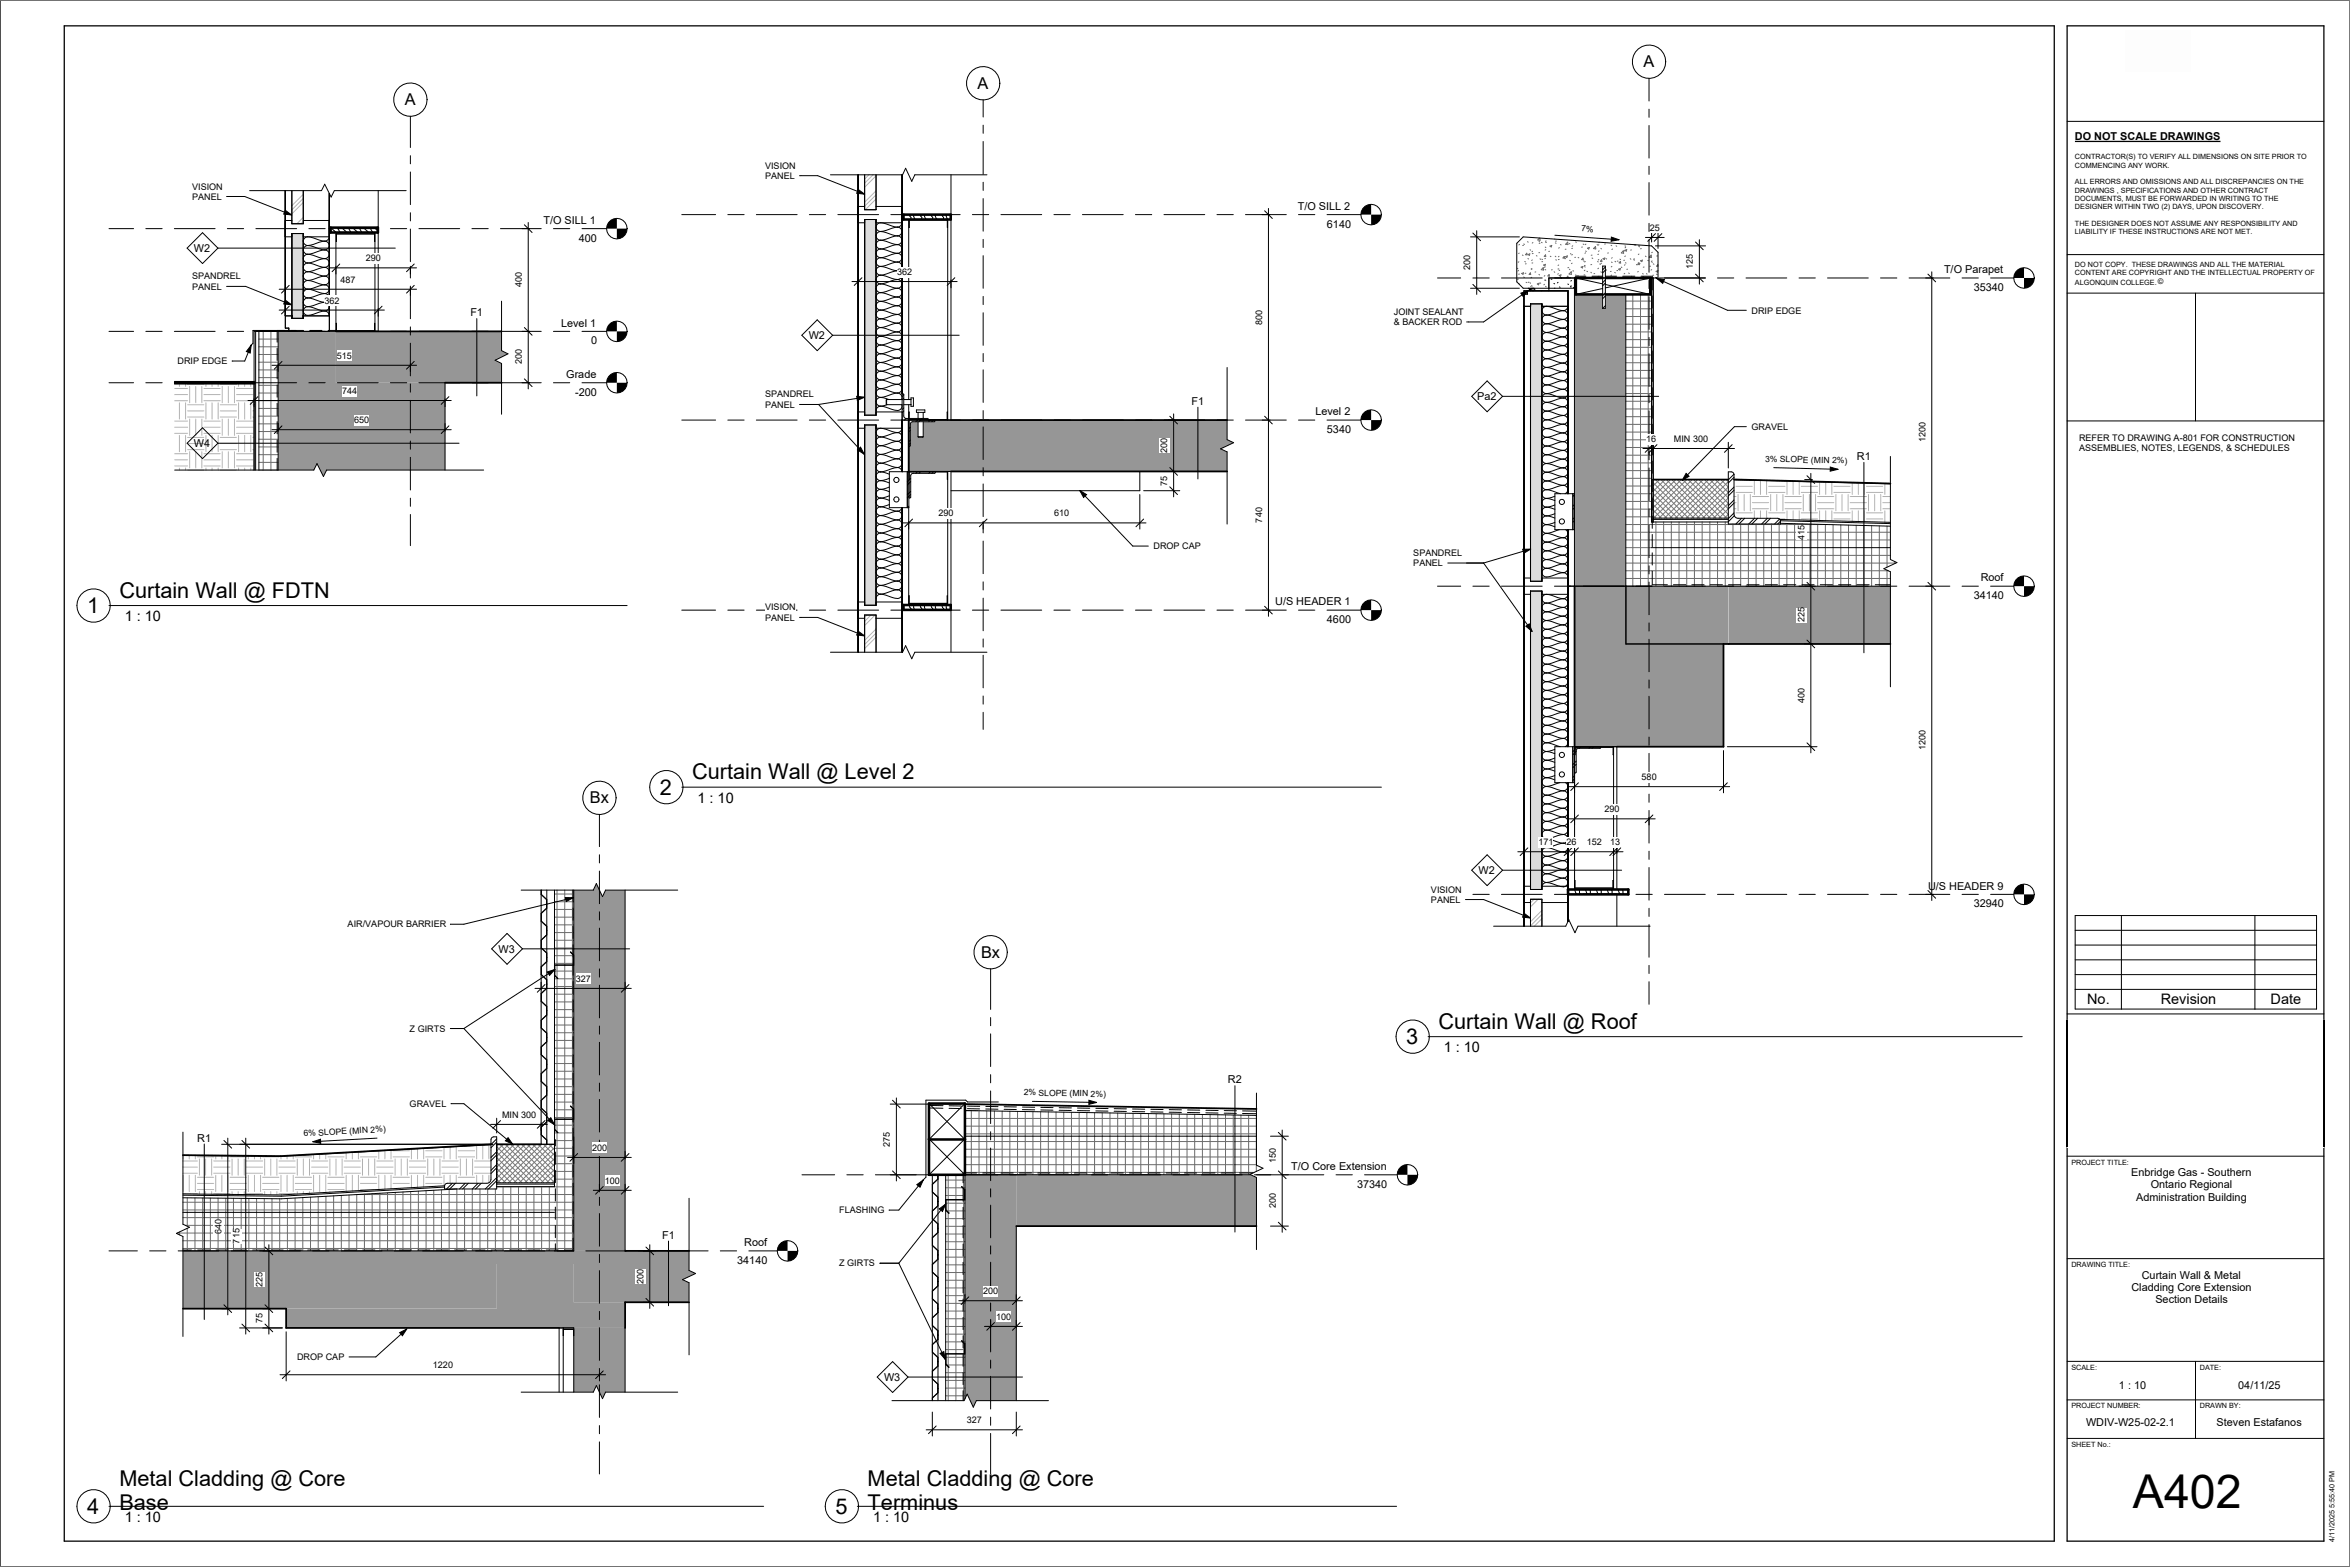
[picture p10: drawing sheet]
<svg xmlns="http://www.w3.org/2000/svg" width="914mm" height="610mm" viewBox="0 0 914 610" stroke-linecap="round" stroke-linejoin="round" font-family="sans-serif">
<defs><g id="words">
<text font-size="18.2" x="829.9" y="586.7">A402</text>
<g font-size="8.5">
<text x="46.4" y="232.5">Curtain Wall @ FDTN</text>
<text x="33.9" y="238.5">1</text>
<text x="269.3" y="303.1">Curtain Wall @ Level 2</text>
<text x="256.8" y="309.1">2</text>
<text x="559.7" y="400.2">Curtain Wall @ Roof</text>
<text x="547.2" y="406.2">3</text>
<text x="46.4" y="578.2">Metal Cladding @ Core</text>
<text x="337.6" y="578.2">Metal Cladding @ Core</text>
<text x="46.4" y="587.6">Base</text>
<text x="337.6" y="587.6">Terminus</text>
<text x="33.9" y="588.9">4</text>
<text x="325.1" y="588.9">5</text>
</g>
<g font-size="6.3">
<text x="639.5" y="26.2">A</text>
<text x="380.4" y="34.6">A</text>
<text x="157.5" y="40.9">A</text>
<text x="229.5" y="312.5">Bx</text>
<text x="381.8" y="372.6">Bx</text>
</g>
<g font-size="5.6">
<text x="48.5" y="241.6">1 : 10</text>
<text x="271.4" y="312.3">1 : 10</text>
<text x="812.1" y="390.6">No.</text>
<text x="840.8" y="390.6">Revision</text>
<text x="883.5" y="390.6">Date</text>
<text x="561.8" y="409.3">1 : 10</text>
<text x="48.5" y="592">1 : 10</text>
<text x="339.7" y="592">1 : 10</text>
</g>
<g font-size="4.2">
<text x="807.4" y="54.6">DO NOT SCALE DRAWINGS</text>
<text x="505" y="81.6">T/O SILL 2</text>
<text x="211.5" y="87.1">T/O SILL 1</text>
<text x="516.3" y="88.6">6140</text>
<text x="225.2" y="94">400</text>
<text x="75.5" y="98.1">W2</text>
<text x="756.4" y="106.3">T/O Parapet</text>
<text x="768" y="113.2">35340</text>
<text x="183" y="123">F1</text>
<text x="218.3" y="127.1">Level 1</text>
<text x="314.7" y="132">W2</text>
<text x="230" y="134">0</text>
<text x="220.3" y="147">Grade</text>
<text x="223.8" y="154">-200</text>
<text x="574.8" y="155.7">Pa2</text>
<text x="463.6" y="157.5">F1</text>
<text x="511.8" y="161.6">Level 2</text>
<text x="75.5" y="174">W4</text>
<text x="516.3" y="168.5">5340</text>
<text x="722.5" y="179">R1</text>
<text x="770.7" y="226.2">Roof</text>
<text x="768" y="233.1">34140</text>
<text x="496.2" y="235.5">U/S HEADER 1</text>
<text x="516.3" y="242.4">4600</text>
<text x="575.3" y="340.1">W2</text>
<text x="750.2" y="346.1">U/S HEADER 9</text>
<text x="768" y="353">32940</text>
<text x="194" y="370.7">W3</text>
<text x="477.8" y="421.4">R2</text>
<text x="76.7" y="444.1">R1</text>
<text x="502.4" y="455.2">T/O Core Extension</text>
<text x="829.3" y="457.6">Enbridge Gas - Southern</text>
<text x="528.1" y="462.1">37340</text>
<text x="831.2" y="467.1">Administration Building</text>
<text x="836.9" y="462.3">Ontario Regional</text>
<text x="257.6" y="481.9">F1</text>
<text x="289.6" y="484.8">Roof</text>
<text x="286.9" y="491.7">34140</text>
<text x="833.4" y="497.4">Curtain Wall &amp; Metal</text>
<text x="829.4" y="502.2">Cladding Core Extension</text>
<text x="838.7" y="506.9">Section Details</text>
<text x="344" y="537.3">W3</text>
<text x="824.5" y="540.5">1 : 10</text>
<text x="870.9" y="540.5">04/11/25</text>
<text x="811.7" y="554.9">WDIV-W25-02-2.1</text>
<text x="862.5" y="554.9">Steven Estafanos</text>
</g>
<g font-size="3.5">
<text x="297.7" y="65.6">VISION</text>
<text x="297.7" y="69.6">PANEL</text>
<text x="74.8" y="73.7">VISION</text>
<text x="74.8" y="77.7">PANEL</text>
<text x="642" y="89.9">25</text>
<text x="142.3" y="101.7">290</text>
<text x="349.1" y="107">362</text>
<text x="572.1" y="105" transform="rotate(-90 572.1 105)">200</text>
<text x="658.7" y="104.8" transform="rotate(-90 658.7 104.8)">125</text>
<text x="74.8" y="108.7">SPANDREL</text>
<text x="74.8" y="112.7">PANEL</text>
<text x="132.5" y="110">487</text>
<text x="203" y="111.8" transform="rotate(-90 203 111.8)">400</text>
<text x="126.2" y="118.1">362</text>
<text x="542.3" y="122.5">JOINT SEALANT</text>
<text x="681.5" y="122">DRIP EDGE</text>
<text x="491.1" y="126.3" transform="rotate(-90 491.1 126.3)">800</text>
<text x="542.3" y="126.5">&amp; BACKER ROD</text>
<text x="69.1" y="141.7">DRIP EDGE</text>
<text x="131.1" y="139.6">515</text>
<text x="203" y="141.8" transform="rotate(-90 203 141.8)">200</text>
<text x="133.1" y="153.3">744</text>
<text x="297.7" y="154.6">SPANDREL</text>
<text x="297.7" y="158.6">PANEL</text>
<text x="137.8" y="164.7">650</text>
<text x="681.5" y="167.2">GRAVEL</text>
<text x="640.5" y="172">16</text>
<text x="651.3" y="172">MIN 300</text>
<text x="749.2" y="171.9" transform="rotate(-90 749.2 171.9)">1200</text>
<text x="809" y="171.5">REFER TO DRAWING A-801 FOR CONSTRUCTION</text>
<text x="454.2" y="176.3" transform="rotate(-90 454.2 176.3)">200</text>
<text x="809" y="175.4">ASSEMBLIES, NOTES, LEGENDS, &amp; SCHEDULES</text>
<text x="454.2" y="189.1" transform="rotate(-90 454.2 189.1)">75</text>
<text x="365.2" y="200.9">290</text>
<text x="410.1" y="200.9">610</text>
<text x="491.1" y="203.3" transform="rotate(-90 491.1 203.3)">740</text>
<text x="448.8" y="213.7">DROP CAP</text>
<text x="702.1" y="210.2" transform="rotate(-90 702.1 210.2)">415</text>
<text x="549.9" y="216.3">SPANDREL</text>
<text x="549.9" y="220.3">PANEL</text>
<text x="297.7" y="237.5">VISION</text>
<text x="297.7" y="241.4">PANEL</text>
<text x="702.1" y="242.2" transform="rotate(-90 702.1 242.2)">225</text>
<text x="702.1" y="273.4" transform="rotate(-90 702.1 273.4)">400</text>
<text x="749.2" y="291.8" transform="rotate(-90 749.2 291.8)">1200</text>
<text x="638.8" y="303.5">580</text>
<text x="624.3" y="316.1">290</text>
<text x="598.7" y="328.9">171</text>
<text x="609.5" y="328.9">26</text>
<text x="617.4" y="328.9">152</text>
<text x="626.6" y="328.9">13</text>
<text x="556.8" y="347.2">VISION</text>
<text x="556.8" y="351.2">PANEL</text>
<text x="135.3" y="360.8">AIR/VAPOUR BARRIER</text>
<text x="224" y="382">327</text>
<text x="159.4" y="401.4">Z GIRTS</text>
<text x="159.4" y="430.6">GRAVEL</text>
<text x="195.4" y="434.9">MIN 300</text>
<text x="230.4" y="447.8">200</text>
<text x="346.3" y="446.2" transform="rotate(-90 346.3 446.2)">275</text>
<text x="496.4" y="452.4" transform="rotate(-90 496.4 452.4)">150</text>
<text x="235.4" y="460.6">100</text>
<text x="326.5" y="472">FLASHING</text>
<text x="496.4" y="469.9" transform="rotate(-90 496.4 469.9)">200</text>
<text x="86.1" y="480" transform="rotate(-90 86.1 480)">640</text>
<text x="93.1" y="483.8" transform="rotate(-90 93.1 483.8)">715</text>
<text x="326.5" y="492.7">Z GIRTS</text>
<text x="102.1" y="500.7" transform="rotate(-90 102.1 500.7)">225</text>
<text x="250.3" y="499.5" transform="rotate(-90 250.3 499.5)">200</text>
<text x="382.6" y="503.5">200</text>
<text x="102.1" y="514.8" transform="rotate(-90 102.1 514.8)">75</text>
<text x="387.6" y="513.5">100</text>
<text x="115.6" y="529.1">DROP CAP</text>
<text x="168.5" y="532.3">1220</text>
<text x="376.2" y="553.7">327</text>
</g>
<g font-size="3.3">
<text x="615.2" y="90" transform="rotate(4 615.2 90)">7%</text>
<text x="686.8" y="179.6" transform="rotate(1 686.8 179.6)">3% SLOPE (MIN 2%)</text>
<text x="398.3" y="426.1" transform="rotate(1 398.3 426.1)">2% SLOPE (MIN 2%)</text>
<text x="118.2" y="442.1" transform="rotate(-3 118.2 442.1)">6% SLOPE (MIN 2%)</text>
</g>
<g font-size="2.8">
<text x="807.4" y="62">CONTRACTOR(S) TO VERIFY ALL DIMENSIONS ON SITE PRIOR TO</text>
<text x="807.4" y="65.3">COMMENCING ANY WORK.</text>
<text x="807.4" y="71.8">ALL ERRORS AND OMISSIONS AND ALL DISCREPANCIES ON THE</text>
<text x="807.4" y="75">DRAWINGS , SPECIFICATIONS AND OTHER CONTRACT</text>
<text x="807.4" y="78.2">DOCUMENTS, MUST BE FORWARDED IN WRITING TO THE</text>
<text x="807.4" y="81.5">DESIGNER WITHIN TWO (2) DAYS, UPON DISCOVERY.</text>
<text x="807.4" y="88">THE DESIGNER DOES NOT ASSUME ANY RESPONSIBILITY AND</text>
<text x="807.4" y="91.2">LIABILITY IF THESE INSTRUCTIONS ARE NOT MET.</text>
<text x="807.4" y="103.8">DO NOT COPY. THESE DRAWINGS AND ALL THE MATERIAL</text>
<text x="807.4" y="107.2">CONTENT ARE COPYRIGHT AND THE INTELLECTUAL PROPERTY OF</text>
<text x="807.4" y="110.7">ALGONQUIN COLLEGE.©</text>
<text x="806" y="453.1">PROJECT TITLE:</text>
<text x="806" y="492.9">DRAWING TITLE:</text>
<text x="806" y="532.9">SCALE:</text>
<text x="855.9" y="532.9">DATE:</text>
<text x="806" y="547.9">PROJECT NUMBER:</text>
<text x="855.9" y="547.9">DRAWN BY:</text>
<text x="806" y="562.9">SHEET No.:</text>
<text x="908.4" y="599.9" transform="rotate(-90 908.4 599.9)">4/11/2025 5:55:40 PM</text>
</g>
</g></defs>
<path d="M108.2 128.9h22.5v20h42.5v34h-46.1l-1.3 2.5-2.5-5-1.2 2.5h-13.9z" fill="#969696"/>
<path d="M100.7 128.9h7.5v54h-7.5z" fill="#fff"/>
<path d="M130.7 128.9h64.5v7.5l2.5 1.3-5 2.5 2.5 1.2v7.5h-64.5z" fill="#969696"/>
<path d="M113.6 90.9h4.4v32.9h-4.4z" fill="#dcdcdc"/>
<g fill="#fff">
<path d="M113.6 74.2h4.4v12.8h-4.4z"/>
<path d="M68 148.9h30.9v34h-30.9z"/>
<path d="M128.7 88.5h18.3v1.9h-18.3z"/>
</g>
<g fill="none" stroke="#6b6b6b" stroke-width=".39">
<path d="M100.7 128.9h7.5M100.7 131.9h7.5M100.7 134.9h7.5M100.7 137.9h7.5M102.4 128.9v54M105.4 128.9v54M100.7 140.9h7.5M100.7 143.9h7.5M100.7 146.9h7.5M100.7 149.9h7.5M100.7 152.9h7.5M100.7 155.9h7.5"/>
<path d="M100.7 158.9h7.5M100.7 161.9h7.5M100.7 164.9h7.5M100.7 167.9h7.5M100.7 170.9h7.5M100.7 173.9h7.5M100.7 176.9h7.5M100.7 179.9h7.5M100.7 182.9h7.5"/>
</g>
<g fill="none" stroke="#b4b4b4" stroke-width=".39">
<path d="M113.6 74.2h.1M118 77.2l-4.4 4.4M118 78.8l-4.4 4.4M118 75.6l-4.4 4.4M118 86.2l-.9 .8M118 84.6l-2.5 2.4M68 155.9h5M68 153.5h5M68 151.1h5M69.8 148.9v1.4M69.8 156.7v6.3M72.2 148.9v1.4"/>
<path d="M72.2 156.7v6.3M73 149.5h6.3M73 159.9h6.3M73 157.5h6.3M73.8 150.3v6.4M76.2 150.3v6.4M78.5 150.3v6.4M79.3 155.9h6.4M79.3 153.5h6.4M79.3 151.1h6.4M80.1 148.9v1.4M80.1 156.7v6.3"/>
<path d="M82.5 148.9v1.4M82.5 156.7v6.3M84.9 148.9v1.4M84.9 156.7v6.3M85.7 149.5h6.3M85.7 159.9h6.3M85.7 157.5h6.3M86.5 150.3v6.4M88.9 150.3v6.4M91.2 150.3v6.4M92 155.9h6.4M92 153.5h6.4"/>
<path d="M92 151.1h6.4M92.8 148.9v1.4M92.8 156.7v6.3M95.2 148.9v1.4M95.2 156.7v6.3M97.6 148.9v1.4M97.6 156.7v6.3M98.4 149.5h.5M98.4 159.9h.5M98.4 157.5h.5M68 168.6h5M68 166.2h5"/>
<path d="M68 178.9h5M68 163.8h5M68 176.5h5M69.8 169.4v6.3M72.2 169.4v6.3M73 162.2h6.3M73 174.9h6.3M73 172.5h6.3M73 170.2h6.3M73.8 163v6.4M73.8 175.7v6.4M76.2 163v6.4"/>
<path d="M76.2 175.7v6.4M78.5 163v6.4M78.5 175.7v6.4M79.3 168.6h6.4M79.3 166.2h6.4M79.3 178.9h6.4M79.3 163.8h6.4M79.3 176.5h6.4M80.1 169.4v6.3M82.5 169.4v6.3M84.9 169.4v6.3M85.7 162.2h6.3"/>
<path d="M85.7 174.9h6.3M85.7 172.5h6.3M85.7 170.2h6.3M86.5 163v6.4M86.5 175.7v6.4M88.9 163v6.4M88.9 175.7v6.4M91.2 163v6.4M91.2 175.7v6.4M92 168.6h6.4M92 166.2h6.4M92 178.9h6.4"/>
<path d="M92 163.8h6.4M92 176.5h6.4M92.8 169.4v6.3M95.2 169.4v6.3M97.6 169.4v6.3M98.4 162.2h.5M98.4 174.9h.5M98.4 172.5h.5M98.4 170.2h.5M68 181.3h5M69.8 182.1v.8M72.2 182.1v.8"/>
<path d="M73 182.9h6.3M79.3 181.3h6.4M80.1 182.1v.8M82.5 182.1v.8M84.9 182.1v.8M85.7 182.9h6.3M92 181.3h6.4M92.8 182.1v.8M95.2 182.1v.8M97.6 182.1v.8M98.4 182.9h.5"/>
</g>
<g fill="none" stroke="#000" stroke-width=".39">
<path d="M97.1 74.2h28l1.2-2.5 2.5 5 1.3-2.5h27.9M111 74.2v53.4h1.4v1.3M113.6 74.2v12.8h4.4v-12.8M128.2 75.3v53.6M147.2 74.2v54.7h-48.3v54M111 85.8h2.6M111 92.1h2.6M113.6 90.9h4.4v32.9h-4.4zM113.6 90.9v32.9M118 92.1h10.2a1.91 1.91 0 0 1-1.7 1.7M118 85.8h10.2M119.7 98.9a1.7 1.7 0 0 0-1.7 1.7 1.7 1.7 0 0 0 1.7 1.7"/>
<path d="M119.7 98.9l6.8 1.7M119.7 95.5a1.7 1.7 0 0 0-1.7 1.7 1.7 1.7 0 0 0 1.7 1.7M119.7 95.5l6.8 1.7M126.5 97.2a1.7 1.7 0 0 1 1.7 1.7 1.7 1.7 0 0 1-1.7 1.7M126.5 97.2l-6.8 1.7M126.5 93.8a1.7 1.7 0 0 1 1.7 1.7 1.7 1.7 0 0 1-1.7 1.7M126.5 93.8l-6.8 1.7M126.5 93.8l-3.4-.8a4.9 4.9 0 0 0-4.6-.3 1.67 1.67 0 0 0-.4 1.8 1.67 1.67 0 0 0 1.6 1M128.7 88.6l1.4 1.2M128.7 88.5v.1M130.1 89.8l.6 .6M130.7 90.3v38.6"/>
<path d="M130.9 91l14.9-.1v3l-.1-2.9h-14.8l-.1 2.9zM131.6 88.5l-.1 .5 .8 1.4M133 88.6l1.3 1.2M133 88.5v.1M134.3 89.8l.6 .6M135.8 88.5v.5l.7 1.4M137.2 88.6l1.3 1.2M137.2 88.5v.1M138.6 89.8l.6 .6M139.1 90.3l.1 .1M140 88.5v.5l.8 1.4M141.4 88.6l1.4 1.2"/>
<path d="M141.4 88.5v.1M142.8 89.8l.6 .6M144.2 89l.8 1.4M144.3 88.5l-.1 .5M145.6 88.6l1.4 1.2M145.6 88.5v.1M145.9 90.4v38.5M147 89.8v.1M147 88.9h.2M119.7 119.3a1.7 1.7 0 0 0-1.7 1.7 1.7 1.7 0 0 0 1.7 1.7l6.8-1.7M119.7 119.3l6.8 1.7M119.7 115.9a1.7 1.7 0 0 0-1.7 1.7 1.7 1.7 0 0 0 1.7 1.7"/>
<path d="M119.7 115.9l6.8 1.7M119.7 112.5a1.7 1.7 0 0 0-1.7 1.7 1.7 1.7 0 0 0 1.7 1.7M119.7 112.5l6.8 1.7M119.7 109.1a1.7 1.7 0 0 0-1.7 1.7 1.7 1.7 0 0 0 1.7 1.7M119.7 109.1l6.8 1.7M119.7 105.7a1.7 1.7 0 0 0-1.7 1.7 1.7 1.7 0 0 0 1.7 1.7M119.7 105.7l6.8 1.7M119.7 102.3a1.7 1.7 0 0 0-1.7 1.7 1.7 1.7 0 0 0 1.7 1.7M119.7 102.3l6.8 1.7M126.5 117.6a1.7 1.7 0 0 1 1.7 1.7 1.7 1.7 0 0 1-1.7 1.7M126.5 117.6l-6.8 1.7M126.5 114.2a1.7 1.7 0 0 1 1.7 1.7 1.7 1.7 0 0 1-1.7 1.7"/>
<path d="M126.5 114.2l-6.8 1.7M126.5 110.8a1.7 1.7 0 0 1 1.7 1.7 1.7 1.7 0 0 1-1.7 1.7M126.5 110.8l-6.8 1.7M126.5 107.4a1.7 1.7 0 0 1 1.7 1.7 1.7 1.7 0 0 1-1.7 1.7M126.5 107.4l-6.8 1.7M126.5 104a1.7 1.7 0 0 1 1.7 1.7 1.7 1.7 0 0 1-1.7 1.7M126.5 104l-6.8 1.7M126.5 100.6a1.7 1.7 0 0 1 1.7 1.7 1.7 1.7 0 0 1-1.7 1.7M126.5 100.6l-6.8 1.7M195.2 117.2v19.2l2.5 1.3-5 2.5 2.5 1.2v19.8M99.5 128.9v54M100.7 128.9v54"/>
<path d="M107.8 128.6v4.5M107.8 135.5v4.7M108.2 128.9v54M111 122.9h2.6M118 122.9h10.2M118.1 128.6h-19.7v5l-.7 .7M120.5 128.6h4.8M126.5 121a1.91 1.91 0 0 1 1.7 1.7M127.7 128.6h3.1M130.8 125.8l.1 2.9h14.8l.1-2.9v2.9l-14.9 .1zM107.8 142.6v4.8M107.8 149.8v4.7"/>
<path d="M107.8 156.9v4.8M173.2 148.9v34M107.8 164v4.8M107.8 171.2v4.7M107.8 178.3v4.6M68 182.9h54.1l1.2-2.5 2.5 5 1.3-2.5h61.1"/>
</g>
<path d="M130.7 128.9h64.5M173.2 148.9h22" fill="none" stroke="#000" stroke-width=".7"/>
<path d="M68 148.9h30.9" fill="none" stroke="#000" stroke-width="1.4"/>
<path d="M128.7 88.5h18.3v1.9h-18.3z" fill="none" stroke="#000" stroke-width="1"/>
<path d="M354.5 164.4l.7-.3h2v5.8l1.9 .2 .1-6h4.3l.3-.7h113.7v7.6l2.5 1.2-5.1 2.4 2.6 1.2v7.6h-123.9v-9.8l.6-.3v-8.3z" fill="#969696"/>
<path d="M336.4 239.3h4.5v14.4h-4.5z" fill="#fff"/>
<g fill="#dcdcdc">
<path d="M336.5 165.3h4.4v70.2h-4.4z"/>
<path d="M336.5 85.4h4.4v76.1h-4.4z"/>
</g>
<g fill="#fff">
<path d="M336.4 68h4.5v13.6h-4.5z"/>
<path d="M351.6 235.4h18.3v1.9h-18.3z"/>
<path d="M351.6 83.5h18.3v1.9h-18.3z"/>
<path d="M353.6 163.4h10.2l-.3 .7h-8.3l-.7 .2-.3 .7v8.3l-.3 .3h-.3z"/>
<path d="M353 183.5h.6v14h-.6z"/>
<path d="M353.8 183.6h10.1v.2l-.3 .3h-8.3l-.7 .3-.2 .7v8.3l-.7 .3z"/>
<path d="M351 153.2v10.2h10.2l-7.5-.1v-.5l-1.8-.3-.2-.7v-8.3zM353.7 162.8v.4h7.5l-.3-.4z"/>
</g>
<g fill="none" stroke="#b4b4b4" stroke-width=".39">
<path d="M338.1 68l-1.7 1.7M339.7 68l-3.3 3.3M340.9 75.8l-4.5 4.4M340.9 68.4l-4.5 4.5M340.9 77.4l-4.2 4.2M340.9 74.2l-4.5 4.5M337.3 239.3l-.9 .9M338.9 239.3l-2.5 2.4M340.5 239.3l-4.1 4M340.9 246.3l-4.5 4.4M340.9 247.9l-4.5 4.4M340.9 244.7l-4.5 4.4"/>
<path d="M340.9 253.7h-.1"/>
</g>
<g fill="none" stroke="#000" stroke-width=".39">
<path d="M323.1 68h28.1l1.2-2.5 2.4 5 1.2-2.5h28M333.9 68v185.7M336.4 68v13.6h4.5v-13.6M351 68v115.5M370 68v95.4h-19M333.9 80.3h2.5M333.9 86.7h2.5M336.4 85.4h4.5v76.1h-4.5zM340.9 86.7h10.1a1.91 1.91 0 0 1-1.7 1.7M340.9 80.3h10.1M342.5 96.9a1.7 1.7 0 0 0-1.7 1.7 1.7 1.7 0 0 0 1.7 1.7M342.5 96.9l6.8 1.7"/>
<path d="M342.5 93.5a1.7 1.7 0 0 0-1.7 1.7 1.7 1.7 0 0 0 1.7 1.7M342.5 93.5l6.8 1.7M342.5 90.1a1.7 1.7 0 0 0-1.7 1.7 1.7 1.7 0 0 0 1.7 1.7M342.5 90.1l6.8 1.7M349.3 98.6a1.7 1.7 0 0 1 1.7 1.7 1.7 1.7 0 0 1-1.7 1.7M349.3 98.6l-6.8 1.7M349.3 95.2a1.7 1.7 0 0 1 1.7 1.7 1.7 1.7 0 0 1-1.7 1.7M349.3 95.2l-6.8 1.7M349.3 91.8a1.7 1.7 0 0 1 1.7 1.7 1.7 1.7 0 0 1-1.7 1.7M349.3 91.8l-6.8 1.7M349.3 88.4a1.7 1.7 0 0 1 1.7 1.7 1.7 1.7 0 0 1-1.7 1.7M349.3 88.4l-6.8 1.7"/>
<path d="M349.3 88.4l-3.4-.9a4.9 4.9 0 0 0-4.5-.3 1.67 1.67 0 0 0-.4 1.8 1.67 1.67 0 0 0 1.5 1.1M351.6 84.9l.4 .5M353.6 85.4v70M353.6 83.5h16.4M353.7 85.5h14.9l.1 3-.1-2.9h-14.8l-.1 2.9zM353.9 83.5l.6 1.1-.1 .8M355.5 83.5l.3 1.5 .4 .4M358.1 83.5l.6 1.1M358.7 84.6l-.1 .8M359.7 83.5l.4 1.5 .4 .4M362.3 83.5l.6 1.1v.8M364 83.5l.3 1.5 .4 .4"/>
<path d="M366.5 83.5l.7 1.1-.1 .8M368.2 83.5l.3 1.5 .4 .4M368.8 85.4v78M342.5 117.2a1.7 1.7 0 0 0-1.7 1.7 1.7 1.7 0 0 0 1.7 1.7M342.5 117.2l6.8 1.7M342.5 113.8a1.7 1.7 0 0 0-1.7 1.7 1.7 1.7 0 0 0 1.7 1.7M342.5 113.8l6.8 1.7M342.5 110.4a1.7 1.7 0 0 0-1.7 1.7 1.7 1.7 0 0 0 1.7 1.7M342.5 110.4l6.8 1.7M342.5 107a1.7 1.7 0 0 0-1.7 1.7 1.7 1.7 0 0 0 1.7 1.7M342.5 107l6.8 1.7M342.5 103.6a1.7 1.7 0 0 0-1.7 1.7 1.7 1.7 0 0 0 1.7 1.7"/>
<path d="M342.5 103.6l6.8 1.7M342.5 100.3a1.7 1.7 0 0 0-1.7 1.7 1.7 1.7 0 0 0 1.7 1.6M342.5 100.3l6.8 1.7M349.3 118.9a1.7 1.7 0 0 1 1.7 1.7 1.7 1.7 0 0 1-1.7 1.7M349.3 118.9l-6.8 1.7M349.3 115.5a1.7 1.7 0 0 1 1.7 1.7 1.7 1.7 0 0 1-1.7 1.7M349.3 115.5l-6.8 1.7M349.3 112.1a1.7 1.7 0 0 1 1.7 1.7 1.7 1.7 0 0 1-1.7 1.7M349.3 112.1l-6.8 1.7M349.3 108.7a1.7 1.7 0 0 1 1.7 1.7 1.7 1.7 0 0 1-1.7 1.7M349.3 108.7l-6.8 1.7M349.3 105.3a1.7 1.7 0 0 1 1.7 1.7 1.7 1.7 0 0 1-1.7 1.7"/>
<path d="M349.3 105.3l-6.8 1.7M349.3 102a1.7 1.7 0 0 1 1.7 1.6 1.7 1.7 0 0 1-1.7 1.7M349.3 102l-6.8 1.6M342.5 137.6a1.7 1.7 0 0 0-1.7 1.7 1.7 1.7 0 0 0 1.7 1.7M342.5 137.6l6.8 1.7M342.5 134.2a1.7 1.7 0 0 0-1.7 1.7 1.7 1.7 0 0 0 1.7 1.7M342.5 134.2l6.8 1.7M342.5 130.8a1.7 1.7 0 0 0-1.7 1.7 1.7 1.7 0 0 0 1.7 1.7M342.5 130.8l6.8 1.7M342.5 127.4a1.7 1.7 0 0 0-1.7 1.7 1.7 1.7 0 0 0 1.7 1.7M342.5 127.4l6.8 1.7M342.5 124a1.7 1.7 0 0 0-1.7 1.7 1.7 1.7 0 0 0 1.7 1.7"/>
<path d="M342.5 124l6.8 1.7M342.5 120.6a1.7 1.7 0 0 0-1.7 1.7 1.7 1.7 0 0 0 1.7 1.7M342.5 120.6l6.8 1.7M349.3 139.3a1.7 1.7 0 0 1 1.7 1.7 1.7 1.7 0 0 1-1.7 1.7M349.3 139.3l-6.8 1.7M349.3 135.9a1.7 1.7 0 0 1 1.7 1.7 1.7 1.7 0 0 1-1.7 1.7M349.3 135.9l-6.8 1.7M349.3 132.5a1.7 1.7 0 0 1 1.7 1.7 1.7 1.7 0 0 1-1.7 1.7M349.3 132.5l-6.8 1.7M349.3 129.1a1.7 1.7 0 0 1 1.7 1.7 1.7 1.7 0 0 1-1.7 1.7M349.3 129.1l-6.8 1.7M349.3 125.7a1.7 1.7 0 0 1 1.7 1.7 1.7 1.7 0 0 1-1.7 1.7"/>
<path d="M349.3 125.7l-6.8 1.7M349.3 122.3a1.7 1.7 0 0 1 1.7 1.7 1.7 1.7 0 0 1-1.7 1.7M349.3 122.3l-6.8 1.7M342.5 158a1.91 1.91 0 0 0-1.7 1.7M342.5 154.6a1.7 1.7 0 0 0-1.7 1.7 1.7 1.7 0 0 0 1.7 1.7M342.5 154.6l3.4 .8M342.5 151.2a1.7 1.7 0 0 0-1.7 1.7 1.7 1.7 0 0 0 1.7 1.7M342.5 151.2l6.8 1.7M342.5 147.8a1.7 1.7 0 0 0-1.7 1.7 1.7 1.7 0 0 0 1.7 1.7M342.5 147.8l6.8 1.7M342.5 144.4a1.7 1.7 0 0 0-1.7 1.7 1.7 1.7 0 0 0 1.7 1.7M342.5 144.4l6.8 1.7"/>
<path d="M342.5 141a1.7 1.7 0 0 0-1.7 1.7 1.7 1.7 0 0 0 1.7 1.7M342.5 141l6.8 1.7M345 155.4h6M345 155.4v2M345 157.4h6M345.2 157.4l-2.7 .6M349.3 152.9a1.65 1.65 0 0 1 1.4 2.5M349.3 152.9l-6.8 1.7M349.3 149.5a1.7 1.7 0 0 1 1.7 1.7 1.7 1.7 0 0 1-1.7 1.7M349.3 149.5l-6.8 1.7M349.3 146.1a1.7 1.7 0 0 1 1.7 1.7 1.7 1.7 0 0 1-1.7 1.7M349.3 146.1l-6.8 1.7"/>
<path d="M349.3 142.7a1.7 1.7 0 0 1 1.7 1.7 1.7 1.7 0 0 1-1.7 1.7M349.3 142.7l-6.8 1.7M350.9 157.4a1.69 1.69 0 0 1-1.6 2.3l-6.8-1.7M351 153.2l.7 .3v8.6l.9 .7M351.7 153.7l-.7 .6M351.7 158.7l-.7 .6M351.7 154.9l-.7 .6M351.7 159.9l-.7 .6M351.7 155.4h2.8M351.7 157.4h2.8M353.6 157.4v5.4M354.5 154.8h.9v3.3h-.9z"/>
<path d="M356.6 159.5h3.3v.9h-3.3zM477.5 143v28l2.5 1.2-5.1 2.4 2.6 1.2v28.1M333.9 160.2h2.5M333.9 166.6h2.5M336.4 165.3h4.5v70.2h-4.5zM340.9 166.6h10.1a1.91 1.91 0 0 1-1.7 1.7M340.9 160.2h10.1M342.5 176.8a1.7 1.7 0 0 0-1.7 1.7 1.7 1.7 0 0 0 1.7 1.7M342.5 176.8l6.8 1.7M342.5 173.4a1.7 1.7 0 0 0-1.7 1.7 1.7 1.7 0 0 0 1.7 1.7M342.5 173.4l6.8 1.7M342.5 170a1.7 1.7 0 0 0-1.7 1.7 1.7 1.7 0 0 0 1.7 1.7"/>
<path d="M342.5 170l6.8 1.7M349.3 178.5a1.7 1.7 0 0 1 1.7 1.7 1.7 1.7 0 0 1-1.7 1.7M349.3 178.5l-6.8 1.7M349.3 175.1a1.7 1.7 0 0 1 1.7 1.7 1.7 1.7 0 0 1-1.7 1.7M349.3 175.1l-6.8 1.7M349.3 171.7a1.7 1.7 0 0 1 1.7 1.7 1.7 1.7 0 0 1-1.7 1.7M349.3 171.7l-6.8 1.7M349.3 168.3a1.7 1.7 0 0 1 1.7 1.7 1.7 1.7 0 0 1-1.7 1.7M349.3 168.3l-6.8 1.7M349.3 168.3l-3.4-.9a4.9 4.9 0 0 0-4.5-.3 1.67 1.67 0 0 0-.4 1.8 1.67 1.67 0 0 0 1.5 1.1M352.6 162.8l-.7 .6M352.6 162.8h8.3l.3 .6"/>
<path d="M353.6 163.4v72M353.7 163.2h14.9v-2.9v3zM353.7 162.9l-.5 .5M353.7 160.3h.1M353.7 160.3v2.9M353.8 162.8h-.1M354.2 166.2l-.6 .6M354.2 171.2l-.6 .6M354.2 167.4l-.6 .6M354.2 172.4l-.6 .7M357.1 163.3l-.8 .8M357.2 160.4v2.4"/>
<path d="M357.2 164.1v5.8M357.2 169.9h2M357.6 162.8l-.4 .4M358.3 163.3l-.7 .8M358.8 162.8l-.4 .4M359.2 160.4v2.4M359.2 164.1v5.8M362 163.4l-.6 .7M363.2 163.4l-.6 .7M363.8 163.4l-.3 .7h-8.3l-.7 .2-.3 .7v8.3l-.6 .3M342.5 197.2a1.7 1.7 0 0 0-1.7 1.7 1.7 1.7 0 0 0 1.7 1.7M342.5 197.2l6.8 1.7"/>
<path d="M342.5 193.8a1.7 1.7 0 0 0-1.7 1.7 1.7 1.7 0 0 0 1.7 1.7M342.5 193.8l3.5 .9M342.5 190.4a1.7 1.7 0 0 0-1.7 1.7 1.7 1.7 0 0 0 1.7 1.7M342.5 190.4l3.5 .9M342.5 187a1.7 1.7 0 0 0-1.7 1.7 1.7 1.7 0 0 0 1.7 1.7M342.5 187l3.5 .9M342.5 183.6a1.7 1.7 0 0 0-1.7 1.7 1.7 1.7 0 0 0 1.7 1.7M342.5 183.6l3.5 .9M342.5 180.2a1.7 1.7 0 0 0-1.7 1.7 1.7 1.7 0 0 0 1.7 1.7M342.5 180.2l6.8 1.7M346 196.3l-3.5 .9M346 192.9l-3.5 .9"/>
<path d="M346 189.5l-3.5 .9M346 186.1l-3.5 .9M349.3 198.9a1.7 1.7 0 0 1 1.7 1.7 1.7 1.7 0 0 1-1.7 1.7M349.3 198.9l-6.8 1.7M349.3 181.9a1.84 1.84 0 0 1 1.7 1.6M349.3 181.9l-6.8 1.7M350.9 197.5a1.8 1.8 0 0 1-1.6 1.4M351 197.5v56.2M353 183.5l.1 14 .5-.6M353.2 183.5l-.2 .1M353.6 183.4h16.4v70.3M353.6 186.9l-.6 .6"/>
<path d="M353.6 191.9l-.6 .6M353.6 188.1l-.6 .6M353.6 193.1l-.6 .6M353.7 186.5l.1-2.9h14.8l.1 2.9v-2.9l-22.7-.1v14h7.6M353.7 183.5v10.2l.7-.3v-8.3l.2-.7 .7-.3h8.3l.3-.5M353.8 183.5l-.1 .1M354.4 186.1l-.7 .7M354.4 191.2l-.7 .6M354.4 187.3l-.7 .7M354.4 192.4l-.7 .6M356.9 183.6l-.5 .5M358.1 183.6l-.5 .5"/>
<path d="M361.9 183.6l-.5 .5M363.1 183.6l-.5 .5M368.8 183.4v52M443.5 183.4v7.5h-73.5M342.5 217.6a1.7 1.7 0 0 0-1.7 1.6 1.7 1.7 0 0 0 1.7 1.7M342.5 217.6l6.8 1.6M342.5 214.2a1.7 1.7 0 0 0-1.7 1.7 1.7 1.7 0 0 0 1.7 1.7M342.5 214.2l6.8 1.7M342.5 210.8a1.7 1.7 0 0 0-1.7 1.7 1.7 1.7 0 0 0 1.7 1.7M342.5 210.8l6.8 1.7M342.5 207.4a1.7 1.7 0 0 0-1.7 1.7 1.7 1.7 0 0 0 1.7 1.7M342.5 207.4l6.8 1.7"/>
<path d="M342.5 204a1.7 1.7 0 0 0-1.7 1.7 1.7 1.7 0 0 0 1.7 1.7M342.5 204l6.8 1.7M342.5 200.6a1.7 1.7 0 0 0-1.7 1.7 1.7 1.7 0 0 0 1.7 1.7M342.5 200.6l6.8 1.7M349.3 219.2a1.7 1.7 0 0 1 1.7 1.7 1.7 1.7 0 0 1-1.7 1.7M349.3 219.2l-6.8 1.7M349.3 215.9a1.7 1.7 0 0 1 1.7 1.7 1.7 1.7 0 0 1-1.7 1.6M349.3 215.9l-6.8 1.7M349.3 212.5a1.7 1.7 0 0 1 1.7 1.7 1.7 1.7 0 0 1-1.7 1.7M349.3 212.5l-6.8 1.7M349.3 209.1a1.7 1.7 0 0 1 1.7 1.7 1.7 1.7 0 0 1-1.7 1.7M349.3 209.1l-6.8 1.7"/>
<path d="M349.3 205.7a1.7 1.7 0 0 1 1.7 1.7 1.7 1.7 0 0 1-1.7 1.7M349.3 205.7l-6.8 1.7M349.3 202.3a1.7 1.7 0 0 1 1.7 1.7 1.7 1.7 0 0 1-1.7 1.7M349.3 202.3l-6.8 1.7M333.9 234.2h2.5M340.9 234.2h10.1M342.5 231.1a1.91 1.91 0 0 0-1.7 1.7M342.5 227.7a1.7 1.7 0 0 0-1.7 1.7 1.7 1.7 0 0 0 1.7 1.7M342.5 227.7l6.8 1.7M342.5 224.3a1.7 1.7 0 0 0-1.7 1.7 1.7 1.7 0 0 0 1.7 1.7M342.5 224.3l6.8 1.7M342.5 220.9a1.7 1.7 0 0 0-1.7 1.7 1.7 1.7 0 0 0 1.7 1.7"/>
<path d="M342.5 220.9l6.8 1.7M349.3 229.4a1.7 1.7 0 0 1 1.7 1.7 1.7 1.7 0 0 1-1.7 1.7l-6.8-1.7M349.3 229.4l-6.8 1.7M349.3 226a1.7 1.7 0 0 1 1.7 1.7 1.7 1.7 0 0 1-1.7 1.7M349.3 226l-6.8 1.7M349.3 222.6a1.7 1.7 0 0 1 1.7 1.7 1.7 1.7 0 0 1-1.7 1.7M349.3 222.6l-6.8 1.7M351.6 237.1v.2M353.6 237.3l16.4 .1M353.7 234.7h14.9v-2.9v3zM353.7 231.8h.1M353.7 231.8v2.9"/>
<path d="M353.7 235.4l.7 1.9M355.4 235.4l.1 .1M355.5 235.5l.3 1.7M355.8 237.2l.1 .1M358 235.4l.7 1.4M358.7 236.8v.5M359.7 235.4v.1M359.7 235.5l.4 1.8M362.2 235.4l.7 1.9M363.9 235.4l.1 .1M364 235.5l.3 1.7M364.3 237.2v.1"/>
<path d="M366.4 235.4l.7 1.9M368.1 235.4l.1 .1M368.2 235.5l.4 1.8M368.8 237.3v.1M323.1 253.7h28.1l1.2-2.5 2.4 5.1 1.2-2.6h28M333.9 240.5h2.5M336.4 253.7v-14.4h4.5v14.4M340.9 240.5h10.1"/>
<circle cx="348.8" cy="194.3" r="1"/>
<circle cx="348.8" cy="186.7" r="1"/>
</g>
<path d="M353.6 163.4v20M370 163.4h107.5M370 183.4h107.5" fill="none" stroke="#000" stroke-width=".7"/>
<path d="M351.6 83.5h18.3v1.9h-18.3zM351.6 235.4h18.3v1.9h-18.3z" fill="none" stroke="#000" stroke-width="1"/>
<path d="M612.6 108.1h.6v6.4h10.4v5.5h1.1v-5.5h7.9v113.5h-20z" fill="#969696"/>
<g fill="#fff">
<path d="M632.6 114.5h9.5v-6.4h.5v119.9h-10z"/>
<path d="M674.7 186.6l60.9 1.6v15l-43-1.1-.9-.5h-15.8l-.7-.4-.5-1.2z"/>
<path d="M672.6 203.8h20.2v-.2l42.8 1.1v8.4h-63z"/>
<path d="M672.6 213.1h63v4.6l2.5 1.2-5.1 2.3 2.6 1.2v5.6h-63z"/>
</g>
<path d="M672.6 228h63v22.5h-63z" fill="#969696"/>
<path d="M595.5 349.8h4.5v10.5h-4.5z" fill="#fff"/>
<g fill="#dcdcdc">
<path d="M595.5 229.9h4.4v116.1h-4.4z"/>
<path d="M595.5 118.2h4.4v107.9h-4.4z"/>
</g>
<g fill="#969696">
<path d="M612.7 228h20v22.5h37.9v40h-57.9z"/>
<path d="M632.7 228h39.9v22.5h-39.9z"/>
</g>
<g fill="#fff">
<path d="M643.2 186.6h29.3v15h-29.3z"/>
<path d="M642.6 203.1h29.9l.1 10h-30z"/>
<path d="M642.6 213.1h30v14.9h-30z"/>
<path d="M592.7 92.2l49.9 3.5 2.5 2.4v10l-.7-.2-.2 .2h-19.5v-4.6h-1.1v4.6h-20.9v4h-10l-2.5-2.5v-14.9z"/>
<path d="M602.7 108.1h9.9v4h-9.9z"/>
</g>
<path d="M595.8 112.3l1.1-.1 .3 .5-.3 .3h-.9l-.3-.3z" fill="#808080"/>
<g fill="#fff">
<path d="M612 192.1h.6v14h-.6z"/>
<path d="M612 290.5h.6v14h-.6z"/>
<path d="M612.7 290.5h10.2l-10.1 .1v3l.1-2.9 10 .1-.4 .3h-8.2l-.7 .3-.3 .7v8.3l-.6 .3z"/>
<path d="M672.5 183.6h1.4l.8 .8v15.6l.5 1.2 1.1 .4 15.7 .1 .7 .7 .1 1.4h-20.3z"/>
<path d="M610.1 346h23.5v1.9h-23.5z"/>
<path d="M623.6 103.5h1.1v16.5h-1.1z"/>
</g>
<g fill="none" stroke="#6b6b6b" stroke-width=".39">
<path d="M632.6 117.1h10M635.3 114.5v113.5M638.3 114.5v113.5M641.3 114.5v113.5M642.1 111.1h.5M642.1 114.1h.5M632.6 120.1h10M632.6 123.1h10M632.6 126.1h10M632.6 129.1h10M632.6 132.1h10M632.6 135.1h10"/>
<path d="M632.6 138.1h10M632.6 141.1h10M632.6 144.1h10M632.6 147.1h10M632.6 150.1h10M632.6 153.1h10M632.6 156.1h10M632.6 159.1h10M632.6 162.1h10M632.6 165.1h10M632.6 168.1h10M632.6 171.1h10"/>
<path d="M632.6 174.1h10M632.6 177.1h10M632.6 180.1h10M632.6 183.1h10M632.6 186.1h10M632.6 189.1h10M632.6 192.1h10M632.6 195.1h10M632.6 198.1h10M632.6 201.1h10M632.6 204.1h78.4M632.6 207.1h103"/>
<path d="M632.6 210.1h103M632.6 213.1h10M632.6 216h103M632.6 219h105.1M644.3 203.1v24.9M647.3 203.1v24.9M650.3 203.1v24.9M653.3 203.1v24.9M656.3 203.1v24.9M659.3 203.1v24.9M662.3 203.1v24.9M665.3 203.1v24.9"/>
<path d="M668.3 203.1v24.9M671.3 203.1v24.9M674.3 203.8v24.2M677.3 203.8v24.2M680.3 203.8v24.2M683.3 203.8v24.2M686.3 203.8v24.2M689.3 203.8v24.2M692.3 203.8v24.2M695.3 203.7v24.3M698.3 203.7v24.3M701.3 203.8v24.2"/>
<path d="M704.3 203.9v24.1M707.3 204v24M710.3 204v24M713.3 204.1v23.9M716.3 204.2v23.8M719.3 204.3v23.7M722.3 204.4v23.6M725.3 204.4v23.6M728.3 204.5v23.5M731.3 204.6v23.4M734.3 204.7v16M737.2 218.4v.9"/>
<path d="M632.6 222h102.1M632.6 225h103M734.3 221.8v6.2"/>
</g>
<g fill="none" stroke="#b4b4b4" stroke-width=".39">
<path d="M674.7 197.9h.8M674.7 195.5h.8M674.7 193.2h.8M675.5 191.6h6.3M675.5 189.2h6.3M675.5 186.8h6.3M675.5 199.5h6.3M676.3 192.4v6.3M678.7 192.4v6.3M681.1 192.4v6.3M681.8 197.9h6.4M681.8 195.5h6.4"/>
<path d="M681.8 193.2h6.4M682.6 186.8v5.6M682.6 198.7v2.9M685 186.9v5.5M685 198.7v2.9M687.4 187v5.4M687.4 198.7v2.9M688.2 191.6h6.3M688.2 189.2h6.3M688.2 199.5h6.3M689 192.4v6.3M691.4 192.4v6.3"/>
<path d="M693.7 192.4v6.3M694.5 197.9h6.4M694.5 195.5h6.4M694.5 193.2h6.4M695.3 187.2v5.2M695.3 198.7v3.5M697.7 187.2v5.2M697.7 198.7v3.5M700.1 187.3v5.1M700.1 198.7v3.6M700.9 191.6h6.3M700.9 189.2h6.3"/>
<path d="M700.9 199.5h6.3M701.7 192.4v6.3M704.1 192.4v6.3M706.4 192.4v6.3M707.2 197.9h6.4M707.2 195.5h6.4M707.2 193.2h6.4M708 187.5v4.9M708 198.7v3.8M710.4 187.6v4.8M710.4 198.7v3.8M712.8 187.6v4.8"/>
<path d="M712.8 198.7v3.9M713.6 191.6h6.3M713.6 189.2h6.3M713.6 199.5h6.3M714.4 192.4v6.3M716.7 192.4v6.3M719.1 192.4v6.3M719.9 197.9h6.4M719.9 195.5h6.4M719.9 193.2h6.4M720.7 187.8v4.6M720.7 198.7v4.1"/>
<path d="M723.1 187.9v4.5M723.1 198.7v4.2M725.5 187.9v4.5M725.5 198.7v4.2M726.3 191.6h6.3M726.3 189.2h6.3M726.3 199.5h6.3M727.1 192.4v6.3M729.4 192.4v6.3M731.8 192.4v6.3M732.6 197.9h3M732.6 195.5h3"/>
<path d="M732.6 193.2h3M733.4 188.1v4.3M733.4 198.7v4.4M692.4 201.9h2.1M700.9 201.9h6.3M713.6 201.9h6.3M726.3 201.9h6.3M596.9 349.8l-1.4 1.4M598.5 349.8l-3 3M600 355.8l-4.5 4.4M600 357.3l-3 3M600 354.2l-4.5 4.4"/>
</g>
<g fill="none" stroke="#787878" stroke-width=".39">
<path d="M643.2 198.4l3.2 3.2M643.2 196.3l5.3 5.3M643.2 194.1l7.5 7.5M643.2 192l9.6 9.6M643.2 189.9l11.7 11.7M643.2 187.8l13.8 13.8M643.6 186.6l-.4 .3M644.2 186.6l14.9 15M645.7 186.6l-2.5 2.5M646.3 186.6l15 15M647.8 186.6l-4.6 4.6M648.4 186.6l15 15"/>
<path d="M650 186.6l-6.8 6.7M650.5 186.6l15 15M652.1 186.6l-8.9 8.8M652.6 186.6l15 15M654.2 186.6l-11 10.9M654.7 186.6l15 15M656.3 186.6l-13.1 13M656.9 186.6l15 15M658.4 186.6l-14.9 15M659 186.6l13.5 13.5-1.5 1.5M660.6 186.6l-15 15M661.1 186.6l11.4 11.4-3.6 3.6"/>
<path d="M662.7 186.6l-15 15M663.2 186.6l9.3 9.2-5.7 5.8M664.8 186.6l-15 15M665.3 186.6l7.2 7.1-7.9 7.9M666.9 186.6l-15 15M667.5 186.6l5 5-10 10M669 186.6l-14.9 15M669.6 186.6l2.9 2.9-12.1 12.1M671.2 186.6l-15 15M671.7 186.6l.8 .8-14.2 14.2M643.2 200.5l1.1 1.1"/>
</g>
<g fill="none" stroke="#676767" stroke-width=".39">
<path d="M591.1 98.5l-.2 .2M591.3 95.1l-.3 .2M592.4 99.2l.3 .2M592.8 95.5h-.3M592.9 94.9l.3 .2M594.1 98.5l.1 .6h-.6zM594.4 94l.2 .2M594.6 99l.7-.3-.2 .7zM595.3 97.1l.3 .3M596.4 97.7l-.3 .2M596.5 94.4l-.3 .2M596.6 98.6l-.4 .1"/>
<path d="M597.8 99.4l.3 .2M598.8 93.9l.3 .2M599.1 92.6l-.7 .7 .9 .2-.1-.9M599.1 98.3h-.3M599.2 94.6l-.3 .1M599.8 94.3l.3 .1M601.3 96.1l.2 .2M601.4 99.1l.1 .7-.6-.1zM601.5 97.1l-.3 .2M601.6 93.7l-.3 .2M601.8 94.3h-.4M602.9 97.8h-.3"/>
<path d="M603.1 95.7l.7-.2-.2 .6zM603.2 99.7l.3 .2M604.9 93l.1 .1M605.1 99.7l.3 .2M605.2 94.5l.3 .2M605.6 93.8h-.3M606.6 99.7l-.2 .2M606.6 93.1v.1M606.8 96.3l-.3 .2M607.2 95.1l.2 .2M608.6 99.9l.3 .2M608.6 99.8l.2 .6h-.6z"/>
<path d="M609.2 99.8l.7-.2-.2 .6zM609.4 96.9l-.4 .1M610 94.2l.1 1-.9-.2zM610.6 94.7l.3 .2M611.1 98.6l.2 .3M611.8 99l-.2 .2M611.9 96.6h-.3M612 95.6l-.3 .2M613.1 94.1l.3 .2M615.7 96.1h-.3M616 94.9l.3 .2M617 98.3l-.3 .2"/>
<path d="M617 97.6l.2 .3M617.1 95l-.3 .2M617.7 96.6l.7-.3-.2 .6zM619.5 99.3h-.4M620.8 95.9l.1 .9-.9-.1zM621.4 95.2l.3 .2M622 98.9l-.3 .1M622.1 95.2l-.3 .1M622.2 97.6l-.2 .2M622.3 94.2l-.2 .2M622.9 96.6l.3 .2M624.7 94.9l-.3 .1"/>
<path d="M625.9 98.4l-.4 .1M626.9 95.4l.2 .2M627.5 96.9l-.3 .2M628.8 95.6l.3 .2M631.7 97.6l.1 .9-.9-.1zM632.3 97.6h-.4M632.3 97.4l.7-.3-.2 .6zM632.3 95.6l.3 .2M632.5 99.6l-.3 .2M632.6 96.2l-.3 .2M634.8 97.2l-.3 .1M636 95.2h.5"/>
<path d="M637.7 95.9l.3 .1M637.7 98.8l-.2 .2M637.9 95.5l-.3 .2M638.7 96.7l-.4 .1M640.2 99.6l.3 .2M642.4 99.9h-.3M642.5 99.2l.1 1-.9-.1zM642.9 98.1l-.2 .2M644.9 99.6h-.3M590.4 104.4l.2 .2M590.8 108.6l-.3 .2M590.9 105.2l-.3 .2"/>
<path d="M591 101.8l-.2 .2M591.1 110.3h-.2M591.2 106.6l-.3 .1M592.1 106.4l.7-.3-.2 .6zM592.9 107.8l.2 .2M593.3 101.7l.3 .2M593.8 106.3h-.4M593.8 109.8l.3 .2M593.9 102.6l-.3 .1M594.5 100.6l.3 .2M594.9 109.8h-.3M595.3 110l.3 .2"/>
<path d="M595.5 106.1l.1 .7-.6-.1zM595.8 104.6l.3 .2M595.9 111.3l-.3 .2M595.9 111.2l.3 .1M596 107.9l-.3 .2M596.1 104.5l-.3 .2M596.2 101.1l-.2 .2M596.4 102.3h-.3M597.6 105.8h-.3M598.2 110.5l.7-.3-.2 .6zM598.8 106.7l.3 .3M599.2 110l.3 .2"/>
<path d="M599.2 100.7l.3 .2M599.9 100.8l.3 .2M600.3 101.8h-.4M600.5 104.1l.1 1-.9-.2zM600.6 103.1l.7-.3-.2 .6zM601 110.6l-.3 .2M601.1 107.2l-.3 .2M601.2 104.8l.3 .2M601.2 103.8l-.2 .2M601.2 109l.3 .2M601.3 108.9l-.3 .1M601.4 111.4l.2 .2"/>
<path d="M601.4 100.5l-.3 .2M602.8 106.8l.1 .6h-.6l.5-.6M604 104.9l-.3 .1M604.7 105.7l.3 .2M605.4 101l.2 .2M606.4 106.5l-.3 .2M606.5 103.1l-.3 .2M606.6 104.6l-.4 .1M606.6 105.1l.3 .1M606.7 100.9l-.4 .1M606.7 107.2l.7-.3-.2 .6zM607.2 107.9l.2 .2"/>
<path d="M607.7 108.1h-.3M609.2 100.6h-.3M610.1 107.4l.1 .7-.6-.1zM610.4 104.1h-.3M610.6 104.7l.3 .2M610.8 101.3l.3 .1M611.3 105.8l.1 .9-.9-.1zM611.6 105.7l-.3 .3M611.7 102.4l-.2 .2M612 105.3l.3 .2M613.1 100.1h-.4M613.1 106.9l.2 .3"/>
<path d="M614 100.1l.3 .2M614.1 107.3h-.3M615.2 103.9l.7-.3-.2 .7zM615.9 100.4l.1 .7-.6-.1zM616.2 101.5l.3 .2M616.6 103.7l.2 .2M616.7 106.9l-.4 .1M616.7 105.1l-.2 .2M616.8 103.3h-.3M616.8 101.7l-.2 .2M617.3 108.1h.1M617.4 105.5l.3 .2"/>
<path d="M619 105.9l.2 .2M619.3 102.9l-.3 .1M619.5 100.4l.3 .1M620.5 106.4l-.3 .1M621.6 101.7l.3 .2M621.9 108.1l.1-.4-.7 .3 .2 .1 .7-.7v.7M621.9 107.7l-.3 .2M622 104.3l-.3 .2M622.1 101l-.2 .2M622.5 102.7l.2 .2M622.9 105.7l.2 .2M623.2 102.4l-.3 .1"/>
<path d="M623.2 101.1l.1 .6-.6-.1zM623.7 100.6l.8-.2-.2 .6zM624.9 100.6l.3 .2M624.9 104.9l.3 .2M626.9 105.6h-.3M627 102l.3 .1M627.1 107l-.3 .2M627.2 103.6l-.3 .2M627.3 100.2l-.2 .2M628.3 106l.3 .2M628.4 101.7l.3 .2M629.5 105.2l-.4 .1"/>
<path d="M629.6 101.6h-.3M629.8 104.7l.7-.2-.2 .6zM630.3 100.8l.3 .2M630.5 101.7l.1 .6h-.6zM630.8 103.9l.3 .2M632.1 101.2l-.3 .1M632.2 106.4l-.3 .2M632.3 103l-.2 .2M632.4 102.2l.3 .2M633.3 104.7l-.3 .1M633.7 106.2l.3 .2M634.3 100.6l.3 .3"/>
<path d="M634.7 107.4l.3 .3M635.7 101l.3 .2M636 100.7l-.3 .1M636.8 102.9l.2 .2M637.1 107.9h-.4M637.5 105.6l-.3 .2M637.6 102.2l-.3 .2M637.8 102.3l.1 .7-.6-.1zM637.9 102.4l.2 .2M638.3 101.5l.7-.3-.2 .6zM639.1 106.4l.3 .2M639.6 107.6h-.3"/>
<path d="M639.7 103.9h-.3M640.6 106.4l.3 .2M641.1 101.3l.3 .2M642.3 103.6h-.4M642.7 101.9l.2 .2M642.7 104.9l-.3 .2M642.8 101.5l-.2 .2M643.3 102.6l.3 .2M643.4 107.1h-.3M644.4 105.5l.7-.2-.2 .6zM644.5 106.7l.3 .1M645.1 103.5v-.5l-.5 .5 .5 .1"/>
</g>
<g fill="none" stroke="#000" stroke-width=".39">
<path d="M593 119.2h2.5M594.3 113.1v1.3h-1.3M594.6 112.1l.5 .5-.5 .4M594.9 112.1l.3 .3-.3 .6M595.2 112.1v.9M595.5 118.2h4.5v107.9h-4.5zM595.5 112.1v.9M595.8 112.1l-.2 .3 .2 .6M596.1 112.1l-.4 .5 .4 .4 1-.2v-.4l-.3-.3M599.9 119.2h10.2a1.91 1.91 0 0 1-1.7 1.7M599.9 118.2v107.9M603.9 108.6l-.3 .1"/>
<path d="M604.6 110.2l.3 .2M605.1 112.1h-.3M606.3 109.8l-.3 .2M606.8 111.6l.3 .2M607.4 108.1v.1M607.4 108.1h.1M610.1 110.5l.2 .2M611 111.5l.3 .2M611.5 111.3h-.4M611.5 109.1l-.3 .2M612.2 111.8l.3 .2M612.6 108.1l.1 237.9 .9 1.9"/>
<path d="M612.9 107.5h4.2M613.2 108.1l10.4 2.3M619.5 107.5h4.1M623.6 108.1h-20.9v5M623.6 112.2l-10.4 2.3M623.6 103.5h1.1v16.5h-1.1zM624.7 108.1h19.5l.2-.2 .7 .2v-10l-2.5-2.4-49.9-3.5-2.5 2.5v14.9l2.5 2.5h19.9M624.7 103.9l-1.1 1M624.7 108.9l-1.1 1.1M624.7 113.9l-1.1 1.1M624.7 118.9l-1.1 1.1M624.7 105.1l-1.1 1.1"/>
<path d="M624.7 110.1l-1.1 1.1M624.7 115.1l-1.1 1.1M624.7 110.7l17.4 3.8M624.7 107.5h4.3M631.4 107.5h4.8M632.6 114.5v113.5M638.5 107.5h4.4v5.2M642.1 108.1l-17.4 3.9M642.6 108.1v95l29.9-.1 2.3-2.4M642.9 115.1v4.8M643.2 108.1v95M601.6 139.5a1.7 1.7 0 0 0-1.7 1.7 1.7 1.7 0 0 0 1.7 1.7"/>
<path d="M601.6 139.5l6.8 1.7M601.6 136.1a1.7 1.7 0 0 0-1.7 1.7 1.7 1.7 0 0 0 1.7 1.7M601.6 136.1l6.8 1.7M601.6 132.8a1.7 1.7 0 0 0-1.7 1.7 1.7 1.7 0 0 0 1.7 1.6M601.6 132.8l6.8 1.7M601.6 129.4a1.7 1.7 0 0 0-1.7 1.7 1.7 1.7 0 0 0 1.7 1.7M601.6 129.4l6.8 1.7M601.6 126a1.7 1.7 0 0 0-1.7 1.7 1.7 1.7 0 0 0 1.7 1.7M601.6 126l6.8 1.7M601.6 122.6a1.7 1.7 0 0 0-1.7 1.7 1.7 1.7 0 0 0 1.7 1.7M601.6 122.6l6.8 1.7M608.4 137.8a1.7 1.7 0 0 1 1.7 1.7 1.7 1.7 0 0 1-1.7 1.7"/>
<path d="M608.4 137.8l-6.8 1.7M608.4 134.5a1.7 1.7 0 0 1 1.7 1.6 1.7 1.7 0 0 1-1.7 1.7M608.4 134.5l-6.8 1.6M608.4 131.1a1.7 1.7 0 0 1 1.7 1.7 1.7 1.7 0 0 1-1.7 1.7M608.4 131.1l-6.8 1.7M608.4 127.7a1.7 1.7 0 0 1 1.7 1.7 1.7 1.7 0 0 1-1.7 1.7M608.4 127.7l-6.8 1.7M608.4 124.3a1.7 1.7 0 0 1 1.7 1.7 1.7 1.7 0 0 1-1.7 1.7M608.4 124.3l-6.8 1.7M608.4 120.9a1.7 1.7 0 0 1 1.7 1.7 1.7 1.7 0 0 1-1.7 1.7M608.4 120.9l-6.8 1.7M608.4 120.9l-3.4-.9a4.9 4.9 0 0 0-4.5-.3 1.67 1.67 0 0 0-.4 1.8 1.67 1.67 0 0 0 1.5 1.1"/>
<path d="M642.9 122.3v4.7M642.9 129.4v4.8M642.9 136.5v4.8M601.6 159.9a1.7 1.7 0 0 0-1.7 1.7 1.7 1.7 0 0 0 1.7 1.7M601.6 159.9l6.8 1.7M601.6 156.5a1.7 1.7 0 0 0-1.7 1.7 1.7 1.7 0 0 0 1.7 1.7M601.6 156.5l6.8 1.7M601.6 153.1a1.7 1.7 0 0 0-1.7 1.7 1.7 1.7 0 0 0 1.7 1.7M601.6 153.1l6.8 1.7M601.6 149.7a1.7 1.7 0 0 0-1.7 1.7 1.7 1.7 0 0 0 1.7 1.7M601.6 149.7l6.8 1.7M601.6 146.3a1.7 1.7 0 0 0-1.7 1.7 1.7 1.7 0 0 0 1.7 1.7"/>
<path d="M601.6 146.3l6.8 1.7M601.6 142.9a1.7 1.7 0 0 0-1.7 1.7 1.7 1.7 0 0 0 1.7 1.7M601.6 142.9l6.8 1.7M608.4 158.2a1.7 1.7 0 0 1 1.7 1.7 1.7 1.7 0 0 1-1.7 1.7M608.4 158.2l-6.8 1.7M608.4 154.8a1.7 1.7 0 0 1 1.7 1.7 1.7 1.7 0 0 1-1.7 1.7M608.4 154.8l-6.8 1.7M608.4 151.4a1.7 1.7 0 0 1 1.7 1.7 1.7 1.7 0 0 1-1.7 1.7M608.4 151.4l-6.8 1.7M608.4 148a1.7 1.7 0 0 1 1.7 1.7 1.7 1.7 0 0 1-1.7 1.7M608.4 148l-6.8 1.7M608.4 144.6a1.7 1.7 0 0 1 1.7 1.7 1.7 1.7 0 0 1-1.7 1.7"/>
<path d="M608.4 144.6l-6.8 1.7M608.4 141.2a1.7 1.7 0 0 1 1.7 1.7 1.7 1.7 0 0 1-1.7 1.7M608.4 141.2l-6.8 1.7M642.9 143.7v4.7M642.9 150.8v4.8M642.9 158v4.7M601.6 176.9a1.7 1.7 0 0 0-1.7 1.7 1.7 1.7 0 0 0 1.7 1.7M601.6 176.9l6.8 1.7M601.6 173.5a1.7 1.7 0 0 0-1.7 1.7 1.7 1.7 0 0 0 1.7 1.7M601.6 173.5l6.8 1.7M601.6 170.1a1.7 1.7 0 0 0-1.7 1.7 1.7 1.7 0 0 0 1.7 1.7M601.6 170.1l6.8 1.7"/>
<path d="M601.6 166.7a1.7 1.7 0 0 0-1.7 1.7 1.7 1.7 0 0 0 1.7 1.7M601.6 166.7l6.8 1.7M601.6 163.3a1.7 1.7 0 0 0-1.7 1.7 1.7 1.7 0 0 0 1.7 1.7M601.6 163.3l6.8 1.7M608.4 178.6a1.7 1.7 0 0 1 1.7 1.7 1.7 1.7 0 0 1-1.7 1.7M608.4 178.6l-6.8 1.7M608.4 175.2a1.7 1.7 0 0 1 1.7 1.7 1.7 1.7 0 0 1-1.7 1.7M608.4 175.2l-6.8 1.7M608.4 171.8a1.7 1.7 0 0 1 1.7 1.7 1.7 1.7 0 0 1-1.7 1.7M608.4 171.8l-6.8 1.7M608.4 168.4a1.7 1.7 0 0 1 1.7 1.7 1.7 1.7 0 0 1-1.7 1.7M608.4 168.4l-6.8 1.7"/>
<path d="M608.4 165a1.7 1.7 0 0 1 1.7 1.7 1.7 1.7 0 0 1-1.7 1.7M608.4 165l-6.8 1.7M608.4 161.6a1.7 1.7 0 0 1 1.7 1.7 1.7 1.7 0 0 1-1.7 1.7M608.4 161.6l-6.8 1.7M642.9 165.1v4.7M642.9 172.2v4.8M642.9 179.4v4.7M735.6 177.6v40.1l2.5 1.2-5.1 2.3 2.6 1.2v44.8M601.6 197.3a1.7 1.7 0 0 0-1.7 1.7 1.7 1.7 0 0 0 1.7 1.7M601.6 197.3l3.4 .8M601.6 193.9a1.7 1.7 0 0 0-1.7 1.7 1.7 1.7 0 0 0 1.7 1.7M601.6 193.9l3.4 .8"/>
<path d="M601.6 190.5a1.7 1.7 0 0 0-1.7 1.7 1.7 1.7 0 0 0 1.7 1.7M601.6 190.5l5.6 1.6M601.6 187.1a1.7 1.7 0 0 0-1.7 1.7 1.7 1.7 0 0 0 1.7 1.7M601.6 187.1l6.8 1.7M601.6 183.7a1.7 1.7 0 0 0-1.7 1.7 1.7 1.7 0 0 0 1.7 1.7M601.6 183.7l6.8 1.7M601.6 180.3a1.7 1.7 0 0 0-1.7 1.7 1.7 1.7 0 0 0 1.7 1.7M601.6 180.3l6.8 1.7M605 199.8l-3.4 .9M605 196.4l-3.4 .9M605 193.1l-3.4 .8M608.4 188.8a1.67 1.67 0 0 1 1.7 1.4 1.67 1.67 0 0 1-1.1 1.9"/>
<path d="M608.4 188.8l-6.8 1.7M608.4 185.4a1.7 1.7 0 0 1 1.7 1.7 1.7 1.7 0 0 1-1.7 1.7M608.4 185.4l-6.8 1.7M608.4 182a1.7 1.7 0 0 1 1.7 1.7 1.7 1.7 0 0 1-1.7 1.7M608.4 182l-6.8 1.7M610.1 192.1v-79h-17.1v247.2M612 192.1v14M612.6 196.3l-.6 .6M612.6 192.5l-.6 .6M612.6 197.5l-.6 .6M612.6 192.1h-7.6v14h7.6M642.9 186.5v4.8"/>
<path d="M642.9 193.6v4.8M643.2 186.6h.1M672.5 183.6h1.4l.8 .8v15.6l.5 1.2 1.1 .4 15.7 .1 .7 .7 .1 1.4h-20.3zM674.7 184.5l-2.2 2.2M674.7 189.5l-2.2 2.2M674.7 194.5l-2.2 2.2M674.7 199.5l-2.2 2.3M674.7 185.7l-2.2 2.2M674.7 190.7l-2.2 2.2M674.7 195.7l-2.2 2.2M674.7 186.6l60.9 1.6M601.6 217.7a1.7 1.7 0 0 0-1.7 1.7 1.7 1.7 0 0 0 1.7 1.7"/>
<path d="M601.6 217.7l6.8 1.7M601.6 214.3a1.7 1.7 0 0 0-1.7 1.7 1.7 1.7 0 0 0 1.7 1.7M601.6 214.3l6.8 1.7M601.6 210.9a1.7 1.7 0 0 0-1.7 1.7 1.7 1.7 0 0 0 1.7 1.7M601.6 210.9l6.8 1.7M601.6 207.5a1.7 1.7 0 0 0-1.7 1.7 1.7 1.7 0 0 0 1.7 1.7M601.6 207.5l6.8 1.7M601.6 204.1a1.7 1.7 0 0 0-1.7 1.7 1.7 1.7 0 0 0 1.7 1.7M601.6 204.1l3.4 .8M601.6 200.7a1.7 1.7 0 0 0-1.7 1.7 1.7 1.7 0 0 0 1.7 1.7M601.6 200.7l3.4 .8M605 203.2l-3.4 .9"/>
<path d="M606.8 206.1l-5.2 1.4M608.4 219.4a1.7 1.7 0 0 1 1.7 1.7 1.7 1.7 0 0 1-1.7 1.7M608.4 219.4l-6.8 1.7M608.4 216a1.7 1.7 0 0 1 1.7 1.7 1.7 1.7 0 0 1-1.7 1.7M608.4 216l-6.8 1.7M608.4 212.6a1.7 1.7 0 0 1 1.7 1.7 1.7 1.7 0 0 1-1.7 1.7M608.4 212.6l-6.8 1.7M608.4 209.2a1.7 1.7 0 0 1 1.7 1.7 1.7 1.7 0 0 1-1.7 1.7M608.4 209.2l-6.8 1.7M609.2 206.1a1.65 1.65 0 0 1 .9 1.8 1.65 1.65 0 0 1-1.7 1.3M610.1 206.1v84.4M612.6 201.3l-.6 .6"/>
<path d="M612.6 202.6l-.6 .6M642.6 213.1h93M642.9 200.8v4.7M642.9 207.9v4.8M642.9 215.1v4.7M643.2 201.6h29.3M643.2 202.1h29.3M677.6 201.6l-2.2 2.2M678.9 201.6l-2.3 2.2M682.7 201.6l-2.2 2.2M683.9 201.6l-2.2 2.2M687.7 201.6l-2.2 2.2"/>
<path d="M688.9 201.6l-2.2 2.2M692.4 201.9l-1.9 1.9M692.6 202.1l43 1.1M692.8 202.6l42.8 1.1M692.8 202.8l-1.1 1M692.8 203.6l42.8 1.1M593 224.9h2.5M593 231.2h2.5M595.5 229.9h4.5v116.1h-4.5zM599.9 229.9v116.1M600 231.2h10.1a1.91 1.91 0 0 1-1.7 1.7M600 224.9h10.1"/>
<path d="M601.6 221.1a1.7 1.7 0 0 0-1.7 1.7 1.7 1.7 0 0 0 1.7 1.7l6.8-1.7M601.6 221.1l6.8 1.7M601.6 238a1.7 1.7 0 0 0-1.7 1.7 1.7 1.7 0 0 0 1.7 1.7M601.6 238l6.8 1.7M601.6 234.6a1.7 1.7 0 0 0-1.7 1.7 1.7 1.7 0 0 0 1.7 1.7M601.6 234.6l6.8 1.7M608.4 222.8a1.91 1.91 0 0 1 1.7 1.7M608.4 239.7a1.7 1.7 0 0 1 1.7 1.7 1.7 1.7 0 0 1-1.7 1.7M608.4 239.7l-6.8 1.7M608.4 236.3a1.7 1.7 0 0 1 1.7 1.7 1.7 1.7 0 0 1-1.7 1.7M608.4 236.3l-6.8 1.7M608.4 232.9a1.7 1.7 0 0 1 1.7 1.7 1.7 1.7 0 0 1-1.7 1.7"/>
<path d="M608.4 232.9l-6.8 1.7M608.4 232.9l-3.4-.8a4.9 4.9 0 0 0-4.5-.4 1.67 1.67 0 0 0-.4 1.9 1.67 1.67 0 0 0 1.5 1M610.1 228h125.5M632.7 228v22.5h37.9M642.9 222.2v5.3h5.9M651.2 227.5h4.7M658.3 227.5h4.8M665.4 227.5h4.8M672.6 227.5h4.7M679.7 227.5h4.8M686.9 227.5h4.7M694 227.5h4.7"/>
<path d="M701.1 227.5h4.8M708.3 227.5h4.7M715.4 227.5h4.8M722.5 227.5h4.8M729.7 227.5h5.9M601.6 258.4a1.7 1.7 0 0 0-1.7 1.7 1.7 1.7 0 0 0 1.7 1.7M601.6 258.4l6.8 1.7M601.6 255a1.7 1.7 0 0 0-1.7 1.7 1.7 1.7 0 0 0 1.7 1.7M601.6 255l6.8 1.7M601.6 251.6a1.7 1.7 0 0 0-1.7 1.7 1.7 1.7 0 0 0 1.7 1.7M601.6 251.6l6.8 1.7M601.6 248.2a1.7 1.7 0 0 0-1.7 1.7 1.7 1.7 0 0 0 1.7 1.7"/>
<path d="M601.6 248.2l6.8 1.7M601.6 244.8a1.7 1.7 0 0 0-1.7 1.7 1.7 1.7 0 0 0 1.7 1.7M601.6 244.8l6.8 1.7M601.6 241.4a1.7 1.7 0 0 0-1.7 1.7 1.7 1.7 0 0 0 1.7 1.7M601.6 241.4l6.8 1.7M608.4 256.7a1.7 1.7 0 0 1 1.7 1.7 1.7 1.7 0 0 1-1.7 1.7M608.4 256.7l-6.8 1.7M608.4 253.3a1.7 1.7 0 0 1 1.7 1.7 1.7 1.7 0 0 1-1.7 1.7M608.4 253.3l-6.8 1.7M608.4 249.9a1.7 1.7 0 0 1 1.7 1.7 1.7 1.7 0 0 1-1.7 1.7M608.4 249.9l-6.8 1.7M608.4 246.5a1.7 1.7 0 0 1 1.7 1.7 1.7 1.7 0 0 1-1.7 1.7"/>
<path d="M608.4 246.5l-6.8 1.7M608.4 243.1a1.7 1.7 0 0 1 1.7 1.7 1.7 1.7 0 0 1-1.7 1.7M608.4 243.1l-6.8 1.7M601.6 278.8a1.7 1.7 0 0 0-1.7 1.7 1.7 1.7 0 0 0 1.7 1.7M601.6 278.8l6.8 1.7M601.6 275.4a1.7 1.7 0 0 0-1.7 1.7 1.7 1.7 0 0 0 1.7 1.7M601.6 275.4l6.8 1.7M601.6 272a1.7 1.7 0 0 0-1.7 1.7 1.7 1.7 0 0 0 1.7 1.7M601.6 272l6.8 1.7M601.6 268.6a1.7 1.7 0 0 0-1.7 1.7 1.7 1.7 0 0 0 1.7 1.7M601.6 268.6l6.8 1.7M601.6 265.2a1.7 1.7 0 0 0-1.7 1.7 1.7 1.7 0 0 0 1.7 1.7"/>
<path d="M601.6 265.2l6.8 1.7M601.6 261.8a1.7 1.7 0 0 0-1.7 1.7 1.7 1.7 0 0 0 1.7 1.7M601.6 261.8l6.8 1.7M608.4 277.1a1.7 1.7 0 0 1 1.7 1.7 1.7 1.7 0 0 1-1.7 1.7M608.4 277.1l-6.8 1.7M608.4 273.7a1.7 1.7 0 0 1 1.7 1.7 1.7 1.7 0 0 1-1.7 1.7M608.4 273.7l-6.8 1.7M608.4 270.3a1.7 1.7 0 0 1 1.7 1.7 1.7 1.7 0 0 1-1.7 1.7M608.4 270.3l-6.8 1.7M608.4 266.9a1.7 1.7 0 0 1 1.7 1.7 1.7 1.7 0 0 1-1.7 1.7M608.4 266.9l-6.8 1.7M608.4 263.5a1.7 1.7 0 0 1 1.7 1.7 1.7 1.7 0 0 1-1.7 1.7"/>
<path d="M608.4 263.5l-6.8 1.7M608.4 260.1a1.7 1.7 0 0 1 1.7 1.7 1.7 1.7 0 0 1-1.7 1.7M608.4 260.1l-6.8 1.7M601.6 299.2a1.7 1.7 0 0 0-1.7 1.6 1.7 1.7 0 0 0 1.7 1.7M601.6 299.2l3.4 .8M601.6 295.8a1.7 1.7 0 0 0-1.7 1.7 1.7 1.7 0 0 0 1.7 1.7M601.6 295.8l3.4 .8M601.6 292.4a1.7 1.7 0 0 0-1.7 1.7 1.7 1.7 0 0 0 1.7 1.7M601.6 292.4l3.4 .8M601.6 289a1.7 1.7 0 0 0-1.7 1.7 1.7 1.7 0 0 0 1.7 1.7M601.6 289l5.5 1.5M601.6 285.6a1.7 1.7 0 0 0-1.7 1.7 1.7 1.7 0 0 0 1.7 1.7"/>
<path d="M601.6 285.6l6.8 1.7M601.6 282.2a1.7 1.7 0 0 0-1.7 1.7 1.7 1.7 0 0 0 1.7 1.7M601.6 282.2l6.8 1.7M605 298.3l-3.4 .9M605 294.9l-3.4 .9M605 291.5l-3.4 .9M608.4 287.3a1.68 1.68 0 0 1 1.6 1.3 1.68 1.68 0 0 1-.9 1.9M608.4 287.3l-6.8 1.7M608.4 283.9a1.7 1.7 0 0 1 1.7 1.7 1.7 1.7 0 0 1-1.7 1.7M608.4 283.9l-6.8 1.7M608.4 280.5a1.7 1.7 0 0 1 1.7 1.7 1.7 1.7 0 0 1-1.7 1.7M608.4 280.5l-6.8 1.7"/>
<path d="M612 290.5v14M612.6 291.8l-.6 .6M612.6 296.8l-.6 .6M612.6 293l-.6 .6M612.6 298.1l-.6 .6M612.6 290.5v14h-7.6v-14h24.1v55.5M612.8 291.6l-.1 .1M612.8 292.8l-.1 .1M612.8 290.6l.1 3zM612.9 290.6h14.8M613.3 296.1l-.6 .7M613.3 292.3l-.4 .4"/>
<path d="M613.3 297.3l-.6 .7M613.7 290.7l-.8 .8M613.9 290.5l-.1 .1M614.9 290.7l-.4 .4M615.1 290.5l-.1 .1M618.7 290.7l-.4 .4M618.9 290.5l-.1 .1M619.9 290.7l-.4 .4M620.2 290.5l-.2 .1M622.9 290.5l-.4 .6h-8.2l-.7 .3-.3 .7v8.3l-.6 .3M627.7 293.6h.1M627.8 290.7h.1"/>
<path d="M627.8 290.7v2.9M627.9 290.5v55.5M601.6 319.5a1.7 1.7 0 0 0-1.7 1.7 1.7 1.7 0 0 0 1.7 1.7M601.6 319.5l6.8 1.7M601.6 316.1a1.7 1.7 0 0 0-1.7 1.7 1.7 1.7 0 0 0 1.7 1.7M601.6 316.1l6.8 1.7M601.6 312.7a1.7 1.7 0 0 0-1.7 1.7 1.7 1.7 0 0 0 1.7 1.7M601.6 312.7l6.8 1.7M601.6 309.3a1.7 1.7 0 0 0-1.7 1.7 1.7 1.7 0 0 0 1.7 1.7M601.6 309.3l6.8 1.7M601.6 305.9a1.7 1.7 0 0 0-1.7 1.7 1.7 1.7 0 0 0 1.7 1.7M601.6 305.9l6.8 1.7"/>
<path d="M601.6 302.5a1.7 1.7 0 0 0-1.7 1.7 1.7 1.7 0 0 0 1.7 1.7M601.6 302.5l3.4 .9M605 301.7l-3.4 .8M606.9 304.5l-5.3 1.4M608.4 317.8a1.7 1.7 0 0 1 1.7 1.7 1.7 1.7 0 0 1-1.7 1.7M608.4 317.8l-6.8 1.7M608.4 314.4a1.7 1.7 0 0 1 1.7 1.7 1.7 1.7 0 0 1-1.7 1.7M608.4 314.4l-6.8 1.7M608.4 311a1.7 1.7 0 0 1 1.7 1.7 1.7 1.7 0 0 1-1.7 1.7M608.4 311l-6.8 1.7M608.4 307.6a1.7 1.7 0 0 1 1.7 1.7 1.7 1.7 0 0 1-1.7 1.7M608.4 307.6l-6.8 1.7"/>
<path d="M609.1 304.5a1.66 1.66 0 0 1 1 1.9 1.66 1.66 0 0 1-1.7 1.2M610.1 304.5v53.9M612.6 301.9l-.6 .6M612.6 303.1l-.6 .6M601.6 339.9a1.7 1.7 0 0 0-1.7 1.7 1.7 1.7 0 0 0 1.7 1.7M601.6 339.9l6.8 1.7M601.6 336.5a1.7 1.7 0 0 0-1.7 1.7 1.7 1.7 0 0 0 1.7 1.7M601.6 336.5l6.8 1.7M601.6 333.1a1.7 1.7 0 0 0-1.7 1.7 1.7 1.7 0 0 0 1.7 1.7M601.6 333.1l6.8 1.7M601.6 329.7a1.7 1.7 0 0 0-1.7 1.7 1.7 1.7 0 0 0 1.7 1.7M601.6 329.7l6.8 1.7"/>
<path d="M601.6 326.3a1.7 1.7 0 0 0-1.7 1.7 1.7 1.7 0 0 0 1.7 1.7M601.6 326.3l6.8 1.7M601.6 322.9a1.7 1.7 0 0 0-1.7 1.7 1.7 1.7 0 0 0 1.7 1.7M601.6 322.9l6.8 1.7M608.4 338.2a1.7 1.7 0 0 1 1.7 1.7 1.7 1.7 0 0 1-1.7 1.7M608.4 338.2l-6.8 1.7M608.4 334.8a1.7 1.7 0 0 1 1.7 1.7 1.7 1.7 0 0 1-1.7 1.7M608.4 334.8l-6.8 1.7M608.4 331.4a1.7 1.7 0 0 1 1.7 1.7 1.7 1.7 0 0 1-1.7 1.7M608.4 331.4l-6.8 1.7M608.4 328a1.7 1.7 0 0 1 1.7 1.7 1.7 1.7 0 0 1-1.7 1.7M608.4 328l-6.8 1.7"/>
<path d="M608.4 324.6a1.7 1.7 0 0 1 1.7 1.7 1.7 1.7 0 0 1-1.7 1.7M608.4 324.6l-6.8 1.7M608.4 321.2a1.7 1.7 0 0 1 1.7 1.7 1.7 1.7 0 0 1-1.7 1.7M608.4 321.2l-6.8 1.7M593 344.8h2.5M593 351.1h2.5M600 344.8h10.1M600 351.1h10.1M601.6 343.3a1.91 1.91 0 0 0-1.7 1.7M608.4 341.6a1.7 1.7 0 0 1 1.7 1.7 1.7 1.7 0 0 1-1.7 1.7l-6.8-1.7M608.4 341.6l-6.8 1.7M610.1 346.1l.3 .5"/>
<path d="M610.4 346.6l.1 1.3M612.7 347.9h16.4v12.4M612.7 342.5l.1 2.9h14.8l.1-2.9v3h-14.9zM613.6 347.9h.1M614.3 346l.5 1.9M616.9 346l.9 1.9M617.8 347.9h.1M618.5 346l.3 .6M618.8 346.6l.2 1.3M621.1 346l.9 1.9M622 347.9h.1M622.8 346l.4 1.9"/>
<path d="M625.4 346l.4 1.4M625.8 347.4l.4 .5M626.3 347.9h.1M627 346l.5 1.9M629.6 346l.9 1.9M630.5 347.9h.1M631.2 346l.5 1.9M581.2 360.3h28l1.2-2.5 2.4 5.1 1.2-2.6h28.1M595.5 360.3v-10.5h4.5v10.5"/>
<circle cx="607.7" cy="195.3" r="1"/>
<circle cx="607.7" cy="202.9" r="1"/>
<circle cx="607.7" cy="293.7" r="1"/>
<circle cx="607.7" cy="301.3" r="1"/>
</g>
<path d="M643.2 186.6h29.3M674.7 186.5l60.9 1.6M612.7 228v62.5M735.6 250.5h-65v40h-41.5" fill="none" stroke="#000" stroke-width=".7"/>
<path d="M623.6 108.1h-10.4v6.4h10.4M624.7 108.1h17.4v6.4h-17.4M610.1 346h23.5v1.9h-23.5z" fill="none" stroke="#000" stroke-width="1"/>
<path d="M223.3 346.3h7.6l1.1-2.6 2.4 5.1 1.2-2.5h7.6v140.3h-19.9z" fill="#969696"/>
<path d="M215.9 435.5v3.9l1.2 1.2-1.3-1.1v47.1h7.5v-51.1zM215.9 375.5v4l1.2 1.1-1.3-1.1v55.8h7.3v-3.8l-1.2-1.1 1.4 1.1v-56zM215.8 346.3v29.1h7.3v-3.8l-1.2-1.2 1.4 1.1v-25.2z" fill="#fff"/>
<path d="M223.3 486.6h44.8v7.6l2.5 1.2-5 2.4 2.5 1.2v7.6h-44.8z" fill="#969696"/>
<g fill="#fff">
<path d="M71.2 449.5v15l38.2 .4 63.6-3.6 .3-.7 .8-.3h15.4l1.1-.5 .4-1.1v-13.4l-81.9 4.6z"/>
<path d="M71.2 466l38.3 .4 68.3-3.9h15.5v9.1h-122.1z"/>
<path d="M71.2 471.6h122.1v15h-122.1v-5.6l-2.6-1.2 5.1-2.4-2.5-1.2z"/>
</g>
<g fill="#969696">
<path d="M71.2 486.6h122.1v22.5h-122.1z"/>
<path d="M223.3 516.6h19.9v25h-7.6l-1.2 2.5-2.4-5.1-1.1 2.6h-7.6z"/>
<path d="M111.3 509.1h82v-17.5h30v15h19.9v10h-131.9z"/>
<path d="M193.3 486.6h30v5h-30z"/>
</g>
<g fill="#fff">
<path d="M193.3 445.2h22.5v14.9h-22.5z"/>
<path d="M193.3 461.6h22.5v10h-22.5z"/>
<path d="M193.3 471.6h22.5v15h-22.5z"/>
<path d="M173.3 460.6l.8-.3h15.4l1.1-.4 .4-1.2 .1-15.6 .8-.8h1.4v20.2h-20.3v-1.4z"/>
</g>
<g fill="none" stroke="#6b6b6b" stroke-width=".39">
<path d="M215.8 347.8h7.5M215.8 350.8h7.5M215.8 353.8h7.5M215.8 356.8h7.5M215.8 359.8h7.5M216.7 346.3v29.1M219.7 346.3v29.1M222.7 346.3v24.7M215.8 362.8h7.5M215.8 365.8h7.5M215.8 368.8h7.5M215.8 371.8h7.3"/>
<path d="M215.8 374.8h7.3M215.9 377.8h7.4M216.7 375.5v4.8M219.7 375.5v59.8M222.7 371.2v4.2M222.7 375.5v55.5M215.8 380.8h7.5M215.8 383.8h7.5M215.8 386.8h7.5M215.8 389.8h7.5M215.8 392.8h7.5M215.8 395.8h7.5"/>
<path d="M215.8 398.8h7.5M216.7 380.5v54.8M215.8 401.8h7.5M215.8 404.8h7.5M215.8 407.8h7.5M215.8 410.7h7.5M215.8 413.7h7.5M215.8 416.7h7.5M215.8 419.7h7.5M215.8 422.7h7.5M215.8 425.7h7.5M215.8 428.7h7.5"/>
<path d="M215.8 431.7h7.3M215.8 434.7h7.3M215.9 437.7h7.4M216.7 435.5v4.7M219.7 435.5v51.1M222.7 431.2v4.1M222.7 435.5v51.1M215.8 440.7h7.5M215.8 443.7h7.5M215.8 446.7h7.5M215.8 449.7h7.5M215.8 452.7h7.5"/>
<path d="M215.8 455.7h7.5M215.8 458.7h7.5M216.7 440.5v46.1M68.9 479.7h154.4M69.9 479.3v1.1M71.2 467.7h152.1M71.2 470.7h152.1M71.2 473.7h152.1M72.1 476.7h151.2M72.9 466v11M72.9 477.8v8.8M75.9 466v20.6"/>
<path d="M78.9 466v20.6M81.9 466.1v20.5M84.9 466.1v20.5M87.9 466.1v20.5M90.8 466.2v20.4M93.8 466.2v20.4M96.8 466.2v20.4M99.8 466.3v20.3M102.8 466.3v20.3M105.8 466.3v20.3M108.8 466.3v20.3M111.8 466.2v20.4"/>
<path d="M114.8 466.1v20.5M117.8 465.9v20.7M120.8 465.7v20.9M123.8 465.6v21M126.8 465.4v21.2M129.8 465.2v21.4M132.8 465.1v21.5M135.8 464.9v21.7M138.8 464.7v21.9M139.1 464.7h84.2M141.8 464.5v22.1M144.8 464.4v22.2"/>
<path d="M147.8 464.2v22.4M150.8 464v22.6M153.8 463.9v22.7M156.8 463.7v22.9M159.8 463.5v23.1M162.8 463.4v23.2M165.8 463.2v23.4M168.8 463v23.6M171.8 462.9v23.7M174.8 462.7v23.9M177.8 462.5v24.1M180.8 462.5v24.1"/>
<path d="M183.8 462.5v24.1M186.8 462.5v24.1M189.8 462.5v24.1M192.8 462.5v24.1M193.3 461.7h30M195.8 461.6v25M198.8 461.6v25M201.8 461.6v25M204.8 461.6v25M207.7 461.6v25M210.7 461.6v25M213.7 461.6v25"/>
<path d="M71.2 482.7h152.1M71.2 485.7h152.1"/>
</g>
<g fill="none" stroke="#b4b4b4" stroke-width=".39">
<path d="M71.2 456.4h5.6M71.2 454h5.6M71.2 451.6h5.6M71.3 449.5v1.4M71.3 457.2v6.3M73.6 449.5v1.4M73.6 457.2v6.3M76 449.5v1.4M76 457.2v6.3M76.8 450.1h6.4M76.8 458h6.4M77.6 450.9v6.3"/>
<path d="M80 450.9v6.3M82.4 450.9v6.3M83.2 456.4h6.3M83.2 454h6.3M83.2 451.6h6.3M83.9 449.6v1.3M83.9 457.2v6.3M86.3 449.6v1.3M86.3 457.2v6.3M88.7 449.7v1.2M88.7 457.2v6.3M89.5 450.1h6.3"/>
<path d="M89.5 458h6.3M90.3 450.9v6.3M92.7 450.9v6.3M95.1 450.9v6.3M95.8 456.4h6.4M95.8 454h6.4M95.8 451.6h6.4M96.6 449.7v1.2M96.6 457.2v6.3M99 449.8v1.1M99 457.2v6.3M101.4 449.8v1.1"/>
<path d="M101.4 457.2v6.3M102.2 450.1h6.3M102.2 458h6.3M103 450.9v6.3M105.4 450.9v6.3M107.7 450.9v6.3M108.5 456.4h6.4M108.5 454h6.4M108.5 451.6h6.4M109.3 449.9v1M109.3 457.2v6.3M111.7 449.7v1.2"/>
<path d="M111.7 457.2v6.3M114.1 449.6v1.3M114.1 457.2v6.3M114.9 450.1h6.3M114.9 458h6.3M115.7 450.9v6.3M118 450.9v6.3M120.4 450.9v6.3M121.2 456.4h6.4M121.2 454h6.4M121.2 451.6h6.4M122 449.1v1.8"/>
<path d="M122 457.2v6.3M124.4 449v1.9M124.4 457.2v6.3M126.8 448.9v2M126.8 457.2v6.3M127.6 450.1h6.3M127.6 458h6.3M128.4 450.9v6.3M130.7 450.9v6.3M133.1 450.9v6.3M133.9 456.4h6.4M133.9 454h6.4"/>
<path d="M133.9 451.6h6.4M134.7 448.4v2.5M134.7 457.2v6.2M137.1 448.3v2.6M137.1 457.2v6.1M139.5 448.2v2.7M139.5 457.2v6M140.3 450.1h6.3M140.3 458h6.3M141 450.9v6.3M143.4 450.9v6.3M145.8 450.9v6.3"/>
<path d="M146.6 456.4h6.3M146.6 454h6.3M146.6 451.6h6.3M147.4 447.7v3.2M147.4 457.2v5.5M149.8 447.6v3.3M149.8 457.2v5.4M152.2 447.5v3.4M152.2 457.2v5.3M152.9 450.1h6.4M152.9 447.7h6.4M152.9 458h6.4"/>
<path d="M153.7 450.9v6.3M156.1 450.9v6.3M158.5 450.9v6.3M159.3 456.4h6.3M159.3 454h6.3M159.3 451.6h6.3M160.1 447v3.9M160.1 457.2v4.8M162.5 446.9v4M162.5 457.2v4.7M164.8 446.8v4.1M164.8 457.2v4.6"/>
<path d="M165.6 450.1h6.4M165.6 447.7h6.4M165.6 458h6.4M166.4 450.9v6.3M168.8 450.9v6.3M171.2 450.9v6.3M172 456.4h6.3M172 454h6.3M172 451.6h6.3M172.8 446.3v4.6M172.8 457.2v4.1M175.2 446.2v4.7"/>
<path d="M175.2 457.2v3.1M177.5 446v4.9M177.5 457.2v3.1M178.3 450.1h6.4M178.3 447.7h6.4M178.3 458h6.4M179.1 450.9v6.3M181.5 450.9v6.3M183.9 450.9v6.3M184.7 456.4h6.3M184.7 454h6.3M184.7 451.6h6.3"/>
<path d="M185.5 445.6v5.3M185.5 457.2v3.1M187.8 445.5v5.4M187.8 457.2v3.1M190.2 445.3v5.6M190.2 457.2v2.9M191 450.1h.1M191 447.7h.1M191 445.3h.1M191 458h.1M71.2 464.3h5.6M76.8 462.8h6.4"/>
<path d="M76.8 460.4h6.4M77.6 463.5v1M80 463.5v1.1M82.4 463.5v1.1M83.2 464.3h6.3M89.5 462.8h6.3M89.5 460.4h6.3M90.3 463.5v1.2M92.7 463.5v1.2M95.1 463.5v1.2M95.8 464.3h6.4M102.2 462.8h6.3"/>
<path d="M102.2 460.4h6.3M103 463.5v1.3M105.4 463.5v1.3M107.7 463.5v1.3M108.5 464.3h6.4M114.9 462.8h6.3M114.9 460.4h6.3M115.7 463.5v1M118 463.5v.9M120.4 463.5v.7M127.6 462.8h6.3M127.6 460.4h6.3"/>
<path d="M128.4 463.5v.3M130.7 463.5v.2M140.3 462.8h6.3M140.3 460.4h6.3M152.9 460.4h6.4M165.6 460.4h6.4"/>
</g>
<g fill="none" stroke="#787878" stroke-width=".39">
<path d="M193.3 458.8l1.4 1.3M193.3 456.7l3.5 3.4M193.3 454.5l5.6 5.6M193.3 452.4l7.7 7.7M193.3 450.3l9.8 9.8M193.3 448.2l12 11.9M193.3 446.1l14.1 14M193.7 445.2l-.4 .4M194.5 445.2l15 14.9M195.9 445.2l-2.6 2.5M196.6 445.2l15 14.9M198 445.2l-4.7 4.7"/>
<path d="M198.7 445.2l15 14.9M200.1 445.2l-6.8 6.8M200.9 445.2l14.9 14.9M202.2 445.2l-8.9 8.9M203 445.2l12.8 12.7M204.3 445.2l-11 11M205.1 445.2l10.7 10.6M206.5 445.2l-13.2 13.1M207.2 445.2l8.6 8.5M208.6 445.2l-15 14.9M209.3 445.2l6.5 6.4M210.7 445.2l-15 14.9"/>
<path d="M211.5 445.2l4.3 4.3M212.8 445.2l-15 14.9M213.6 445.2l2.2 2.1M214.9 445.2l-15 14.9M215.7 445.2h.1M215.8 446.5l-13.7 13.6M215.8 448.6l-11.6 11.5M215.8 450.7l-9.5 9.4M215.8 452.8l-7.4 7.3M215.8 454.9l-5.3 5.2M215.8 457.1l-3.1 3M215.8 459.2l-1 .9"/>
</g>
<g fill="none" stroke="#000" stroke-width=".39">
<path d="M202.8 346.3h28.1l1.1-2.6 2.4 5.1 1.2-2.5h28.1M210.6 346.3v98.9h5.2M212.7 351.6h.1M212.8 346.3v98.9M212.8 349.9l-2.2-1.9 2.1 2v3.3l-2.1 2M212.8 353.3l-2.2 2M215.8 346.3v115.3h-22.5M223 346.3v4.6M223 353.2v4.8M223.3 346.3v140.3h-152.1M243.2 346.3v140.3M210.6 379.2l2.1 2v3.3l-2.1 2 2.2-2"/>
<path d="M210.6 379.1l2.2 2M212.7 372.4h.1M212.7 362h.1M212.8 360.3l-2.2-1.9 2.1 2v3.3M212.8 370.7l-2.2-1.9 2.1 2v3.3l-2.1 2M212.8 374.1l-2.2 2M212.8 363.7l-2.2 2M223 360.4v4.7M223 367.5v4.8M223 374.7v4.7M223.3 375.5h-7.4v4l1.2 1.1-1.3-1.1M223.3 371.5l-1.4-1.1 1.2 1.2v3.8h-7.3"/>
<path d="M210.6 389.5l2.1 2v3.4l-2.1 2 2.2-2M210.6 399.9l2.2 2M210.6 389.5l2.2 2M212.7 393.2h.1M212.7 382.8h.1M223 381.8v4.8M223 388.9v4.8M223 396.1v4.7M212.7 401.9v3.4l-2.1 2 2.2-2M212.7 414h.1M212.7 403.6h.1M212.8 412.3l-2.2-2 2.1 2v3.3"/>
<path d="M212.8 415.7l-2.2 1.9M223 403.2v4.8M223 410.3v4.8M223 417.5v4.7M210.6 431.1l2.1 2v3.3l-2.1 2.1 2.2-2M210.6 431.1l2.2 2M212.7 434.8h.1M212.7 424.4h.1M212.8 422.7l-2.2-2 2.1 2v3.3l-2.1 2M212.8 426.1l-2.2 2M223 424.6v4.8M223 431.8v4.7"/>
<path d="M223 438.9v4.8M223.3 435.5h-7.4v3.9l1.2 1.2-1.3-1.1M223.3 431.5l-1.4-1.1 1.2 1.1v3.8h-7.3M71.2 440.4v35.8l2.5 1.2-5.1 2.4 2.6 1.2v38.9M191 445.3l-81.9 4.6-37.9-.4M193.3 443l-2.3 2.3M193.3 448.1l-2.3 2.2M193.3 453.1l-2.3 2.2M193.3 458.1l-4.5 4.4M193.3 444.3l-2.3 2.2M193.3 449.3l-2.3 2.2M193.3 454.3l-2.3 2.2"/>
<path d="M193.3 459.3l-3.2 3.2M210.6 441.5l2.1 2v1.7M210.6 441.5l2.2 2M216.1 443.3v2.5M216.1 448.2v4.7M216.1 455.3v4.8M223 446v4.8M223 453.2v4.7M71.2 471.6h144.6M173 461.8l-63.6 3.6-38.2-.4M173 461.3l-63.6 3.6-38.2-.4M173.3 460.6l.8-.3h15.4l1.1-.4 .4-1.2 .1-15.6 .8-.8h1.4v20.2h-20.3v-1.4z"/>
<path d="M176 460.3l-2.2 2.2M177.2 460.3l-2.2 2.2M177.8 462.5l-68.3 3.9-38.3-.4M181 460.3l-2.2 2.2M182.2 460.3l-2.2 2.2M186 460.3l-2.2 2.2M187.3 460.3l-2.3 2.2M193.3 460.1h22.5M193.3 460.6h22.5M216.1 462.4v4.8M216.1 469.6v4.7M216.1 476.7v4.8"/>
<path d="M223 460.3v4.8M223 467.4v4.8M223 474.6v4.7M268.1 466.2v28l2.5 1.2-5 2.4 2.5 1.2v28.1M71.2 486.3h3.3M76.9 486.3h4.8M84 486.3h4.8M91.2 486.3h4.7M98.3 486.3h4.8M105.4 486.3h4.8M112.6 486.3h4.7M119.7 486.3h4.8"/>
<path d="M126.9 486.3h4.7M134 486.3h4.8M141.1 486.3h4.8M148.3 486.3h4.7M155.4 486.3h4.8M162.6 486.3h4.7M169.7 486.3h4.7M176.8 486.3h4.8M184 486.3h4.7M191.1 486.3h4.8M198.2 486.3h4.8M205.4 486.3h4.7"/>
<path d="M212.5 486.3h4.8M216.1 483.9v2.4M223 481.7v4.6h-3.3M219.2 517.2h4.1M219.2 516.6v25M219.2 519.6v-2.4h4l.1 2.4M243.2 516.6v25M202.8 541.6h28.1l1.1-2.6 2.4 5.1 1.2-2.5h28.1M217.6 541.6v-25h5.7v25"/>
</g>
<path d="M191 445.2l-81.9 4.6-37.9-.4M193.3 445.1l17.3 .1M243.2 486.6h24.9M71.2 509.1h40.1v7.5h106.3M268.1 506.6h-24.9v10" fill="none" stroke="#000" stroke-width=".7"/>
<path d="M375.5 457h19.9v87.9h-15.5l-1.2 2.5-2.4-5.1-.8 1.9z" fill="#969696"/>
<g fill="#fff">
<path d="M375.5 432l113.4 1.9v8.1h-113.4z"/>
<path d="M375.5 442h113.4v11.3l2.5 1.2-5 2.4 .2 .1h-111.1z"/>
<path d="M368.1 526.8v3.9l1.2 1.1-1.3-1.1v14.2h7.1l.4-.7v-17.4zM368.1 466.8v3.9l1.2 1.2-1.3-1.1v55.8h7.3v-3.8l-1.1-1.1 1.3 1.1v-56zM368 457v9.7h7.3v-3.8l-1.1-1.2 1.3 1.1v-5.8z"/>
</g>
<path d="M395.4 457h91.2l2.3 1.1v18.9h-93.5z" fill="#969696"/>
<g fill="none" stroke="#6b6b6b" stroke-width=".39">
<path d="M375.5 432.1h4.9M375.5 435.1h113.4M375.5 438.1h113.4M377.9 432.1v24.9M380.9 432.1v24.9M383.9 432.2v24.8M386.9 432.2v24.8M389.9 432.3v24.7M392.9 432.3v24.7M395.9 432.4v24.6M398.9 432.4v24.6M401.9 432.5v24.5"/>
<path d="M404.9 432.5v24.5M407.9 432.6v24.4M410.9 432.6v24.4M413.9 432.7v24.3M416.9 432.7v24.3M419.9 432.8v24.2M422.9 432.8v24.2M425.9 432.9v24.1M428.9 432.9v24.1M431.9 433v24M434.9 433v24M437.9 433.1v23.9"/>
<path d="M440.9 433.1v23.9M443.9 433.2v23.8M446.9 433.2v23.8M449.9 433.3v23.7M452.9 433.3v23.7M455.9 433.4v23.6M458.9 433.4v23.6M461.9 433.5v23.5M464.9 433.5v23.5M467.9 433.6v23.4M470.9 433.6v23.4M473.9 433.7v23.3"/>
<path d="M476.9 433.7v23.3M479.9 433.8v23.2M482.9 433.8v23.2M485.9 433.9v23.1M488.8 433.9v21.8M368 459.1h7.5M369 457v9.7M371.9 457v9.7M374.9 457v5.3M375.5 441.1h113.4M375.5 444.1h113.4M375.5 447.1h113.4"/>
<path d="M375.5 450.1h113.4M375.5 453.1h113.4M375.5 456.1h112.5M368 462.1h6.5M368 465.1h7.3M368 471.1h.2M368 474.1h7.5M368 477.1h7.5M368.1 468.1h7.4M368.5 471.1h7M369 466.8v4.8M369 471.8v54.8"/>
<path d="M371.9 466.8v59.8M374.7 462.1h.8M374.9 462.5v4.2M374.9 466.8v55.4M368 480.1h7.5M368 483.1h7.5M368 486.1h7.5M368 489.1h7.5M368 492h7.5M368 495h7.5M368 498h7.5M368 501h7.5"/>
<path d="M368 504h7.5M368 507h7.5M368 510h7.5M368 513h7.5M368 516h7.5M368 519h7.5M368 522h6.5M368 525h7.3M368 531h.2M368 534h7.5M368 537h7.5M368.1 528h7.4"/>
<path d="M368.5 531h7M369 526.8v4.7M369 531.7v13.2M371.9 526.8v18.1M374.7 522h.8M374.9 522.5v4.1M374.9 526.8v18.1M368 540h7.5M368 543h7.5"/>
</g>
<g fill="none" stroke="#000" stroke-width=".39">
<path d="M361.5 429.3l14 14M361.5 431l5.4 .1M361.5 430l5.4 .1M369.3 431.2l4.7 .1M369.3 430.2l4.8 .1M375.5 432l113.4 1.9M375.5 429.3l-14 14M376.4 431.3l4.8 .1M376.4 430.3l4.8 .1M383.6 431.4l4.7 .1M383.6 430.4l4.7 .1M388.5 428.7h-12l-.7-.7h-15.5v30l-1.1 1"/>
<path d="M390.7 431.6h4.8M390.7 430.6h4.8M397.8 431.7l4.8 .1M397.9 430.7l4.7 .1M405 431.8l4.7 .1M405 430.8l4.8 .1M412.1 431.9l4.8 .1M412.1 430.9l4.8 .1M419.2 432l4.8 .1M419.3 431l4.7 .1M426.4 432.2l4.7 .1M426.4 431.2l4.8 .1"/>
<path d="M433.5 432.3l4.8 .1M433.5 431.3l4.8 .1M440.6 432.4l4.8 .1M440.7 431.4l4.7 .1M447.8 432.5l4.7 .1M447.8 431.5l4.8 .1M454.9 432.7l4.8 .1M454.9 431.7l4.8 .1M462.1 432.8l4.7 .1M462.1 431.8l4.7 .1M469.2 432.9l4.8 .1M469.2 431.9l4.8 .1"/>
<path d="M476.3 433l4.8 .1M476.4 432l4.7 .1M483.5 433.2l5.4 .1M483.5 432.2l5.4 .1M488.9 425.2v28.1l2.5 1.2-5 2.4 2.5 1.2v28M361.7 443.3l13.8 13.7M362.8 457v87.9M365 458.7l-2.1 2v3l2.1 2M368 457v87.9M375.2 443.3l-13.7 13.7M375.5 457h111.1M375.5 457v87.2"/>
<path d="M375.5 442h113.4M380 456.3h-5.2v3.9M382.4 456.3h4.7M389.5 456.3h4.8M396.6 456.3h4.8M403.8 456.3h4.7M410.9 456.3h4.8M418.1 456.3h4.7M425.2 456.3h4.8M432.3 456.3h4.8M439.5 456.3h4.7M446.6 456.3h4.8"/>
<path d="M453.7 456.3h4.8M460.9 456.3h4.7M468 456.3h4.8M475.2 456.3h4.7M482.3 456.3h5.2M362.8 460.7l2.1-2 .1-1.7v87.9M362.8 463.8l2.1 2v3.3l-2.1 2M362.8 474.1l2.1 2v3.4l-2.1 2M364.9 467.4h.1M364.9 477.8h.1M365 469.1l-2.1 2v3l2.1 2M365 479.5l-2.1 2v3l2.1 2"/>
<path d="M374.8 462.5v4.8M374.8 469.7v4.7M374.8 476.8v4.8M375.5 466.8h-7.4v3.9l1.2 1.2-1.3-1.1M375.5 462.8l-1.3-1.1 1.1 1.2v3.8h-7.3M395.4 477v67.9M362.8 484.5l2.1 2v3.4l-2.1 2M362.8 494.9l2.2 2M364.9 496.9v3.3M364.9 488.2h.1M364.9 498.6h.1M365 489.9l-2.1 2v3"/>
<path d="M374.8 483.9v4.8M374.8 491.1v4.7M374.8 498.2v4.8M362.8 505.3l2.1 2v3.3l-2.1 2M362.8 515.7l2.1 2v3.3l-2.1 2M362.9 502.3v3l2.1 2M364.9 509h.1M364.9 519.4h.1M365 510.7l-2.1 2v3l2.1 2M365 500.3l-2.2 1.9M374.8 505.4v4.7M374.8 512.5v4.8"/>
<path d="M374.8 519.6v4.8M362.8 526.1l2.1 2v3.3l-2.1 2M362.8 536.5l2.2 2M364.9 538.5v3.3l-2.1 2M364.9 529.8h.1M365 521.1l-2.1 2v3l2.1 2M365 531.5l-2.1 2v3M374.8 526.8v4.7M374.8 533.9v4.8M375.5 526.8h-7.4v3.9l1.2 1.1-1.3-1.1M375.5 522.8l-1.3-1.1 1.1 1.1v3.8h-7.3M347.1 544.9h28l1.2-2.6 2.4 5.1 1.2-2.5h28.1"/>
<path d="M364.9 540.2h.1M365 541.9l-2.1 1.9v1.1M374.8 541v3.9"/>
<circle cx="240" cy="128.9" r="4"/>
</g>
<path d="M488.9 431.4l-113.4-1.9v27.5M395.4 477h93.5" fill="none" stroke="#000" stroke-width=".7"/>
<path d="M361.5 429.3h14v27.7h-14zM361.5 443.3h14" fill="none" stroke="#000" stroke-width="1"/>
<path d="M240 128.9h4a4 4 0 0 1-4 4zM237.2 126.1l.8-.6 2-.6v4h-4l.6-2z" fill="#000"/>
<g fill="#fff">
<path d="M218.3 123.2h13.9v4.8h-13.9z"/>
<path d="M230 130.2h2.3v4.7h-2.3z"/>
</g>
<g fill="none" stroke="#000" stroke-width=".39">
<path d="M42.4 128.9h9.6M56.7 128.9h6.4M67.8 128.9h15.9M88.5 128.9h6.3M99.6 128.9h15.8M120.2 128.9h6.3M131.3 128.9h15.8M151.9 128.9h6.4M163 128.9h15.9M183.6 128.9h6.4M194.7 128.9h15.9M215.4 128.9h6.3"/>
<path d="M226.5 128.9h9.5"/>
<circle cx="159.7" cy="38.8" r="6.5"/>
</g>
<path d="M157.5 35.3h4.3v7h-4.3z" fill="#fff"/>
<g fill="none" stroke="#000" stroke-width=".39">
<path d="M159.7 45.3v12.1M159.7 60.6v3.1M159.7 66.9v12.7M159.7 82.8v3.1M159.7 89.1v12.7M159.7 105v3.1M159.7 111.3v12.7M159.7 127.2v3.1M159.7 133.5v12.7M159.7 149.4v3.2M159.7 155.7v12.7M159.7 171.6v3.2"/>
<path d="M159.7 177.9v12.7M159.7 193.8v3.2M159.7 200.1v12.2"/>
<circle cx="240" cy="148.9" r="4"/>
</g>
<path d="M240 148.9h4a4 4 0 0 1-4 4zM237.2 146.1l.8-.7 2-.5v4h-4l.6-2z" fill="#000"/>
<g fill="#fff">
<path d="M220.3 143.2h11.9v4.8h-11.9z"/>
<path d="M223.8 150.1h8.5v4.8h-8.5z"/>
</g>
<g fill="none" stroke="#000" stroke-width=".39">
<path d="M42.4 148.9h9.6M56.7 148.9h6.4M67.8 148.9h15.9M88.5 148.9h6.3M99.6 148.9h15.8M120.2 148.9h6.3M131.3 148.9h15.8M151.9 148.9h6.4M163 148.9h15.9M183.6 148.9h6.4M194.7 148.9h15.9M215.4 148.9h6.3"/>
<path d="M226.5 148.9h9.5"/>
<circle cx="240" cy="88.9" r="4"/>
</g>
<path d="M240 88.9h4a4 4 0 0 1-4 4zM237.2 86.1l1.8-1 1-.1v3.9h-4l.6-2z" fill="#000"/>
<g fill="#fff">
<path d="M211.5 83.3h20.6v4.7h-20.6z"/>
<path d="M225.2 90.2h7.1v4.7h-7.1z"/>
</g>
<g fill="none" stroke="#000" stroke-width=".39">
<path d="M42.4 88.9h9.6M56.7 88.9h6.4M67.8 88.9h15.9M88.5 88.9h6.3M99.6 88.9h15.8M120.2 88.9h6.3M131.3 88.9h15.8M151.9 88.9h6.4M163 88.9h15.9M183.6 88.9h6.4M194.7 88.9h15.9M215.4 88.9h6.3"/>
<path d="M226.5 88.9h9.5M97.7 134.3l-.3 3.1-1.5-.7zM97.7 134.3l-2.5 6.2h-4.9"/>
</g>
<path d="M97.7 134.3l-.3 3.1-1.5-.7z" fill="#000"/>
<path d="M69.1 138.5h19.2v4h-19.2z" fill="#fff"/>
<path d="M88.2 76.4h7l18.3 7.2M111 81.8l2.5 1.8-3.1-.3z" fill="none" stroke="#000" stroke-width=".39"/>
<path d="M111 81.8l2.5 1.8-3.1-.3z" fill="#000"/>
<g fill="#fff">
<path d="M74.8 70.6h11.8v3.9h-11.8z"/>
<path d="M74.8 74.5h11.3v4h-11.3z"/>
</g>
<path d="M88.2 111.4h7.4l17.9 7.2M111 116.7l2.5 1.9-3.1-.4z" fill="none" stroke="#000" stroke-width=".39"/>
<path d="M111 116.7l2.5 1.9-3.1-.4z" fill="#000"/>
<g fill="#fff">
<path d="M74.8 105.5h18.7v4h-18.7z"/>
<path d="M74.8 109.5h11.3v4h-11.3z"/>
</g>
<path d="M203.1 88.9h3.1M204 87.4l3 3M205.5 86.5v64.8M203.1 128.9h3.1M204 127.4l3 3M203.1 148.9h3.1M204 147.4l3 3" fill="none" stroke="#000" stroke-width=".39"/>
<g fill="#fff">
<path d="M199.9 106.1h3.9v5.7h-3.9z"/>
<path d="M199.9 136h3.9v5.8h-3.9z"/>
</g>
<path d="M78.8 90.5l6 6-6 6-6-6zM84.8 96.5h69M128.3 104.2h33.8M130.7 103.6v3M132.2 102.7l-3 3M159.7 103.6v3M161.2 102.7l-3 3M78.8 166.4l6 6-6 6-6-6zM84.8 172.4h93.8" fill="none" stroke="#000" stroke-width=".39"/>
<path d="M142.3 98.5h5.8v4h-5.8z" fill="#fff"/>
<path d="M108.6 112.5h53.5M111 111.9v3M112.5 111l-3 3M159.7 111.9v3M161.2 111l-3 3" fill="none" stroke="#000" stroke-width=".39"/>
<path d="M132.5 106.8h5.7v4h-5.7z" fill="#fff"/>
<path d="M111 118.2v3.2M112.5 119.1l-3 3M148.7 119.1l-3 3M108.6 120.6h41M147.2 120v3" fill="none" stroke="#000" stroke-width=".39"/>
<path d="M126.2 115h5.8v3.9h-5.8z" fill="#fff"/>
<path d="M105.8 142.1h56.3M108.2 141.5v3M109.7 140.6l-3 3M159.7 141.5v3M161.2 140.6l-3 3" fill="none" stroke="#000" stroke-width=".39"/>
<path d="M131.1 136.4h5.7v4h-5.7z" fill="#fff"/>
<path d="M96.5 155.8h79.1M98.9 155.2v3M100.4 154.3l-3 3M173.2 155.2v3M174.7 154.3l-3 3" fill="none" stroke="#000" stroke-width=".39"/>
<path d="M133.1 150.1h5.8v4h-5.8z" fill="#fff"/>
<path d="M105.8 167.2h69.8M108.2 164.8v3M109.7 165.7l-3 3M173.2 164.8v3M174.7 165.7l-3 3" fill="none" stroke="#000" stroke-width=".39"/>
<path d="M137.8 161.5h5.8v4h-5.8z" fill="#fff"/>
<g fill="none" stroke="#000" stroke-width=".39">
<path d="M185.5 123.9v30.1"/>
<circle cx="533.5" cy="163.4" r="4"/>
</g>
<path d="M533.5 163.4h4a4 4 0 0 1-4 4zM530.7 160.6l.8-.6 2-.6v4h-4l.6-2z" fill="#000"/>
<g fill="#fff">
<path d="M511.8 157.7h13.8v4.8h-13.8z"/>
<path d="M516.3 164.7h9.5v4.7h-9.5z"/>
</g>
<g fill="none" stroke="#000" stroke-width=".39">
<path d="M265.3 163.4h13.1M283.2 163.4h6.3M294.3 163.4h15.9M314.9 163.4h6.4M326 163.4h15.9M346.6 163.4h6.4M357.7 163.4h15.9M378.4 163.4h6.3M389.5 163.4h15.8M410.1 163.4h6.3M421.2 163.4h15.9M441.8 163.4h6.4"/>
<path d="M452.9 163.4h15.9M473.5 163.4h6.4M484.6 163.4h15.9M505.3 163.4h6.3M516.4 163.4h13.1"/>
<circle cx="382.6" cy="32.4" r="6.5"/>
</g>
<path d="M380.4 28.9h4.2v7h-4.2z" fill="#fff"/>
<g fill="none" stroke="#000" stroke-width=".39">
<path d="M382.6 38.9v6.6M382.6 48.7v3.2M382.6 55v12.7M382.6 70.9v3.2M382.6 77.2v12.7M382.6 93.1v3.2M382.6 99.5v12.6M382.6 115.3v3.2M382.6 121.7v12.6M382.6 137.5v3.2M382.6 143.9v12.7M382.6 159.7v3.2"/>
<path d="M382.6 166.1v12.7M382.6 181.9v3.2M382.6 188.3v12.7M382.6 204.1v3.2M382.6 210.5v12.7M382.6 226.3v3.2M382.6 232.7v12.7M382.6 248.6v3.1M382.6 254.9v12.7M382.6 270.8v3.1M382.6 277.1v6.6"/>
<circle cx="533.5" cy="83.5" r="4"/>
</g>
<path d="M533.5 83.5h4a4 4 0 0 1-4 4zM530.7 80.7l.8-.7 2-.5v4h-4l.6-2z" fill="#000"/>
<g fill="#fff">
<path d="M505 77.8h20.6v4.8h-20.6z"/>
<path d="M516.3 84.7h9.5v4.8h-9.5z"/>
</g>
<g fill="none" stroke="#000" stroke-width=".39">
<path d="M265.3 83.5h13.1M283.2 83.5h6.3M294.3 83.5h15.9M314.9 83.5h6.4M326 83.5h15.9M346.6 83.5h6.4M357.7 83.5h15.9M378.4 83.5h6.3M389.5 83.5h15.8M410.1 83.5h6.3M421.2 83.5h15.9M441.8 83.5h6.4"/>
<path d="M452.9 83.5h15.9M473.5 83.5h6.4M484.6 83.5h15.9M505.3 83.5h6.3M516.4 83.5h13.1"/>
<circle cx="533.5" cy="237.4" r="4"/>
</g>
<path d="M530.7 234.5l.8-.6 2-.5v4h-4l.6-2zM533.5 237.4h4a4 4 0 0 1-4 4z" fill="#000"/>
<g fill="#fff">
<path d="M496.2 231.7h29.4v4.7h-29.4z"/>
<path d="M516.3 238.6h9.5v4.8h-9.5z"/>
</g>
<g fill="none" stroke="#000" stroke-width=".39">
<path d="M443.5 192.4v13.4M351.2 203.4h94.7M353.6 202.8v3M355.1 201.9l-3 3M382.6 202.8v3M384.1 201.9l-3 3M445 201.9l-3 3M265.3 237.4h13.1M283.2 237.4h6.3M294.3 237.4h15.9M314.9 237.4h6.4M326 237.4h15.9"/>
<path d="M346.6 237.4h6.4M357.7 237.4h15.9M378.4 237.4h6.3M389.5 237.4h15.8M410.1 237.4h6.3M421.2 237.4h15.9M441.8 237.4h6.4M452.9 237.4h15.9M473.5 237.4h6.4M484.6 237.4h15.9M505.3 237.4h6.3M516.4 237.4h13.1"/>
</g>
<g fill="#fff">
<path d="M365.2 197.8h5.7v3.9h-5.7z"/>
<path d="M410.1 197.8h5.8v3.9h-5.8z"/>
</g>
<path d="M454.3 163.4h3M455.2 161.9l3 3M456.7 161v32.3M445 190.9h14.1M454.3 183.4h3M455.2 189.4l3 3M455.2 181.9l3 3" fill="none" stroke="#000" stroke-width=".39"/>
<g fill="#fff">
<path d="M451 170.5h4v5.8h-4z"/>
<path d="M451 185.2h4v3.9h-4z"/>
</g>
<path d="M491.2 83.5h3M492.1 82l3 3M493.6 81.1v158.7M318 124.4l6 6-6 6-6-6zM324 130.4h49.2M466.1 158.4v27.9M491.2 163.4h3M492.1 161.9l3 3M491.2 237.4h3M492.1 235.9l3 3" fill="none" stroke="#000" stroke-width=".39"/>
<g fill="#fff">
<path d="M487.9 120.6h4v5.7h-4z"/>
<path d="M487.9 197.5h4v5.8h-4z"/>
</g>
<path d="M420.1 190.8l2.7 1.6-1.2 1.1z" fill="#000"/>
<path d="M420.1 190.8l2.7 1.6-1.2 1.1zM420.1 190.8l20.7 21.6h6" fill="none" stroke="#000" stroke-width=".39"/>
<path d="M448.8 210.5h18.2v4h-18.2z" fill="#fff"/>
<path d="M311.1 68.3h7.1l18.2 7.2M333.9 73.7l2.5 1.8-3.1-.3z" fill="none" stroke="#000" stroke-width=".39"/>
<path d="M333.9 73.7l2.5 1.8-3.1-.3z" fill="#000"/>
<g fill="#fff">
<path d="M297.7 62.5h11.8v3.9h-11.8z"/>
<path d="M297.7 66.4h11.4v4h-11.4z"/>
</g>
<path d="M311.1 157.4h7.4M318.5 157.4l17.8 19.3M333.3 154.2l3.1 .3-2.8 1.3zM336.4 154.5l-17.9 2.9M333.7 175l1.1-1.1 1.5 2.8z" fill="none" stroke="#000" stroke-width=".39"/>
<path d="M333.3 154.2l3.1 .3-2.8 1.3zM333.7 175l1.1-1.1 1.5 2.8z" fill="#000"/>
<g fill="#fff">
<path d="M297.7 151.5h18.7v3.9h-18.7z"/>
<path d="M297.7 155.4h11.4v4h-11.4z"/>
</g>
<path d="M311.1 240.2h7.1l18.2 7.2M333.9 245.5l2.5 1.9-3.1-.4z" fill="none" stroke="#000" stroke-width=".39"/>
<path d="M333.9 245.5l2.5 1.9-3.1-.4z" fill="#000"/>
<g fill="#fff">
<path d="M297.7 234.3h11.8v4h-11.8z"/>
<path d="M297.7 238.3h11.4v3.9h-11.4z"/>
</g>
<path d="M331.5 109.5h40.9M333.9 108.9v3M335.4 108l-3 3M370 108.9v3M371.5 108l-3 3" fill="none" stroke="#000" stroke-width=".39"/>
<path d="M349.1 103.9h5.7v3.9h-5.7z" fill="#fff"/>
<circle cx="641.6" cy="24" r="6.5" fill="none" stroke="#000" stroke-width=".39"/>
<path d="M639.5 20.5h4.2v7.1h-4.2z" fill="#fff"/>
<g fill="none" stroke="#000" stroke-width=".39">
<path d="M641.6 30.5v8.8M641.6 42.5v3.1M641.6 48.8v12.7M641.6 64.7v3.1M641.6 71v12.7M641.6 86.9v3.2M641.6 93.2v12.7M641.6 109.1v3.2M641.6 115.4v12.7M641.6 131.3v3.2M641.6 137.6v12.7M641.6 153.5v3.2"/>
<path d="M641.6 159.8v12.7M641.6 175.7v3.2M641.6 182v12.7M641.6 197.9v3.2M641.6 204.3v12.6M641.6 220.1v3.2M641.6 226.5v12.7M641.6 242.3v3.2M641.6 248.7v12.7M641.6 264.5v3.2M641.6 270.9v12.7M641.6 286.7v3.2"/>
<path d="M641.6 293.1v12.7M641.6 308.9v3.2M641.6 315.3v12.7M641.6 331.1v3.2M641.6 337.5v12.7M641.6 353.4v3.1M641.6 359.7v12.7M641.6 375.6v3.1M641.6 381.9v8.8"/>
<circle cx="787.6" cy="228" r="4"/>
</g>
<path d="M787.6 228h4a4 4 0 0 1-4 4zM784.7 225.2l.9-.6 2-.6v4h-4l.1-1z" fill="#000"/>
<g fill="#fff">
<path d="M770.7 222.4h9v4.7h-9z"/>
<path d="M768 229.3h11.9v4.7h-11.9z"/>
</g>
<g fill="none" stroke="#000" stroke-width=".39">
<path d="M559.3 228h9.1M573.1 228h6.4M584.2 228h15.9M604.8 228h6.4M615.9 228h15.9M636.6 228h6.3M647.7 228h15.8M668.3 228h6.3M679.4 228h15.8M700 228h6.3M711.1 228h15.9M731.7 228h6.4"/>
<path d="M742.8 228h15.9M763.5 228h6.3M774.6 228h9"/>
<circle cx="787.6" cy="108.1" r="4"/>
</g>
<path d="M787.6 108.1h4a4 4 0 0 1-4 4zM784.7 105.3l.9-.6 2-.6v4h-4l.1-1z" fill="#000"/>
<g fill="#fff">
<path d="M756.4 102.5h23.3v4.7h-23.3z"/>
<path d="M768 109.4h11.9v4.7h-11.9z"/>
</g>
<g fill="none" stroke="#000" stroke-width=".39">
<path d="M559.3 108.1h9.1M573.1 108.1h6.4M584.2 108.1h15.9M604.8 108.1h6.4M615.9 108.1h15.9M636.6 108.1h6.3M647.7 108.1h15.8M668.3 108.1h6.3M679.4 108.1h15.8M700 108.1h6.3M711.1 108.1h15.9M731.7 108.1h6.4"/>
<path d="M742.8 108.1h15.9M763.5 108.1h6.3M774.6 108.1h9"/>
<circle cx="787.6" cy="347.9" r="4"/>
</g>
<path d="M787.6 347.9h4a4 4 0 0 1-4 4zM784.7 345.1l1.8-1 1.1-.2v4h-4l.1-1z" fill="#000"/>
<g fill="#fff">
<path d="M750.2 342.2h29.5v4.8h-29.5z"/>
<path d="M768 349.2h11.9v4.7h-11.9z"/>
</g>
<g fill="none" stroke="#000" stroke-width=".39">
<path d="M639.2 174.5h35.7M641.6 173.9v3M643.1 173l-3 3M643.2 173.9v3M644.7 173l-3 3M672.5 172.1v10M674 173l-3 3M559.3 347.9h9.1M573.1 347.9h6.4M584.2 347.9h15.9M604.8 347.9h6.4M615.9 347.9h15.9"/>
<path d="M636.6 347.9h6.3M647.7 347.9h15.8M668.3 347.9h6.3M679.4 347.9h15.8M700 347.9h6.3M711.1 347.9h15.9M731.7 347.9h6.4M742.8 347.9h15.9M763.5 347.9h6.3M774.6 347.9h9"/>
</g>
<g fill="#fff">
<path d="M640.5 168.8h3.9v4h-3.9z"/>
<path d="M651.3 168.8h13.1v4h-13.1z"/>
<path d="M686.9 176.5l32 .8-.1 3.8-32-.8z"/>
</g>
<path d="M712.2 181.7l3 .9-3.1 .7z" fill="#000"/>
<path d="M690.2 181.9l25 .7M702.2 186.6h3M703.1 185.1l3 3M704.6 184.2v108.7M712.2 181.7l3 .9-3.1 .7zM702.2 228h3M703.1 226.5l3 3M702.2 250.5h3M703.1 249l3 3M672.1 290.5h34.9M703.1 289l3 3" fill="none" stroke="#000" stroke-width=".39"/>
<g fill="#fff">
<path d="M698.9 204.4h4v5.8h-4z"/>
<path d="M698.9 236.4h4v5.8h-4z"/>
<path d="M698.9 267.6h4v5.8h-4z"/>
</g>
<path d="M572.2 92.2h19M573.1 90.7l3 3M574.6 89.8v24.7M572.2 112.1h19M573.1 110.6l3 3" fill="none" stroke="#000" stroke-width=".39"/>
<path d="M568.9 99.3h4v5.7h-4z" fill="#fff"/>
<path d="M644.1 95.7h19.5M659.7 94.2l3 2.9M661.2 93.3v17.2M645.7 108.1h17.9M659.7 106.6l3 3" fill="none" stroke="#000" stroke-width=".39"/>
<path d="M655.6 99h3.9v5.8h-3.9z" fill="#fff"/>
<path d="M749.3 108.1h3M750.2 106.6l3 3M751.7 105.7v244.6M749.3 228h3M750.2 226.5l3 3M749.3 347.9h3M750.2 346.4l3 3" fill="none" stroke="#000" stroke-width=".39"/>
<g fill="#fff">
<path d="M746 164.3h4v7.6h-4z"/>
<path d="M746 284.2h4v7.6h-4z"/>
</g>
<path d="M640.2 92.4h7.3M642.6 90v4.2M644.1 90.9l-3 3M645.1 90v6.7M646.6 90.9l-3 3" fill="none" stroke="#000" stroke-width=".39"/>
<path d="M642 86.7h3.8v4h-3.8z" fill="#fff"/>
<path d="M644.6 108.3l3 .5-.6 1.4z" fill="#000"/>
<path d="M644.6 108.3l3 .5-.6 1.4zM644.6 108.3l27.6 12.4h7.3" fill="none" stroke="#000" stroke-width=".39"/>
<g fill="#fff">
<path d="M681.5 118.8h19.2v4h-19.2z"/>
<path d="M615.5 86.9l4.8 .3-.3 3.8-4.8-.3z"/>
</g>
<path d="M627 92.2l2.9 1.1-3 .6z" fill="#000"/>
<path d="M605 91.5l24.9 1.8M627 92.2l2.9 1.1-3 .6zM610.3 318.6h33.7M612.7 317.9v3.1M614.2 317.1l-3 3M641.6 317.9v3.1M643.1 317.1l-3 3" fill="none" stroke="#000" stroke-width=".39"/>
<path d="M624.3 312.9h5.7v3.9h-5.7z" fill="#fff"/>
<path d="M572.7 154.2l6-6 5.9 6-5.9 6zM584.6 154.2h60.8M725.3 179.9v74.1M563.3 219h14M577.3 219l18.8 26.6M592.5 213.7l3.1-.1-2.7 1.6zM595.6 213.6l-18.3 5.4M593.7 243.6l1.3-.9 1.1 2.9zM572.7 338.5l6-6 5.9 6-5.9 6zM584.6 338.5h46.4" fill="none" stroke="#000" stroke-width=".39"/>
<path d="M592.5 213.7l3.1-.1-2.7 1.6zM593.7 243.6l1.3-.9 1.1 2.9z" fill="#000"/>
<g fill="#fff">
<path d="M549.9 213.1h18.7v4h-18.7z"/>
<path d="M549.9 217.1h11.4v4h-11.4z"/>
</g>
<path d="M570.2 349.9h7.1l18.2 7.2M593 355.3l2.5 1.8-3-.3z" fill="none" stroke="#000" stroke-width=".39"/>
<path d="M593 355.3l2.5 1.8-3-.3z" fill="#000"/>
<g fill="#fff">
<path d="M556.8 344.1h11.8v3.9h-11.8z"/>
<path d="M556.8 348h11.4v4h-11.4z"/>
</g>
<path d="M612.7 292v16.4M670.6 292v16.4M610.3 306h62.7M614.2 304.5l-3 3M672.1 304.5l-3 3" fill="none" stroke="#000" stroke-width=".39"/>
<path d="M638.8 300.4h5.7v3.9h-5.7z" fill="#fff"/>
<path d="M590.6 331.3h40.9M593 329v3M594.5 329.9l-3 2.9M610.1 329v3M611.6 329.9l-3 2.9M612.7 329v3M614.2 329.9l-3 2.9M627.9 329v3M629.1 329v3M629.4 329.9l-3 2.9M630.6 329.9l-3 2.9" fill="none" stroke="#000" stroke-width=".39"/>
<g fill="#fff">
<path d="M626.6 325.7h3.8v3.9h-3.8z"/>
<path d="M617.4 325.7h5.7v3.9h-5.7z"/>
<path d="M609.5 325.7h3.8v3.9h-3.8z"/>
<path d="M598.7 325.7h5.7v3.9h-5.7z"/>
</g>
<path d="M656.1 184.2l1.1 1.1-2.6 1.6z" fill="#000"/>
<path d="M679.5 166h-4.6l-20.3 20.9M656.1 184.2l1.1 1.1-2.6 1.6z" fill="none" stroke="#000" stroke-width=".39"/>
<path d="M681.5 164.1h14.1v3.9h-14.1z" fill="#fff"/>
<path d="M591.8 114.1l2.9-1.1-2 2.4zM594.7 113l-17.4 12.2h-6.6" fill="none" stroke="#000" stroke-width=".39"/>
<path d="M591.8 114.1l2.9-1.1-2 2.4z" fill="#000"/>
<g fill="#fff">
<path d="M542.3 119.4h27.1v3.9h-27.1z"/>
<path d="M542.3 123.3h26.3v4h-26.3z"/>
</g>
<circle cx="306.4" cy="486.6" r="4" fill="none" stroke="#000" stroke-width=".39"/>
<path d="M306.4 486.6h4a4 4 0 0 1-4 4zM303.6 483.8l.8-.6 2-.6v4h-4l.2-1z" fill="#000"/>
<g fill="#fff">
<path d="M289.6 480.9h9v4.8h-9z"/>
<path d="M286.9 487.9h11.9v4.7h-11.9z"/>
</g>
<g fill="none" stroke="#000" stroke-width=".39">
<path d="M42.4 486.6h11.1M58.2 486.6h6.4M69.3 486.6h15.9M89.9 486.6h6.4M101.1 486.6h15.8M121.7 486.6h6.3M132.8 486.6h15.8M153.4 486.6h6.3M164.5 486.6h15.9M185.1 486.6h6.4M196.2 486.6h15.9M216.8 486.6h6.4"/>
<path d="M227.9 486.6h15.9M248.6 486.6h6.3M259.7 486.6h15.8M280.3 486.6h6.3M291.4 486.6h11"/>
<circle cx="233.2" cy="310.4" r="6.5"/>
</g>
<path d="M229.5 306.9h7.4v7h-7.4z" fill="#fff"/>
<g fill="none" stroke="#000" stroke-width=".39">
<path d="M233.2 316.9v12.5M233.2 332.5v3.2M233.2 338.9v12.7M233.2 354.7v3.2M233.2 361.1v12.7M233.2 376.9v3.2M233.2 383.3v12.7M233.2 399.1v3.2M233.2 405.5v12.7M233.2 421.3v3.2M233.2 427.7v12.7M233.2 443.6v3.1"/>
<path d="M233.2 449.9v12.7M233.2 465.8v3.1M233.2 472.1v12.7M233.2 488v3.1M233.2 494.3v12.7M111.3 518.1v19.1M233.2 510.2v3.1M233.2 516.5v12.7M108.9 534.8h126.7M112.8 533.3l-3 3M233.2 532.4v4.8M233.2 538.7v12.7"/>
<path d="M234.7 533.3l-3 3M233.2 554.6v3.2M233.2 560.9v12.5"/>
</g>
<path d="M168.5 529.1h7.6v4h-7.6z" fill="#fff"/>
<path d="M230.8 463.1h14.8M233.2 460.7v3M234.7 461.6l-3 3M243.2 460.7v3M244.7 461.6l-3 3" fill="none" stroke="#000" stroke-width=".39"/>
<path d="M235.4 457.4h5.7v4h-5.7z" fill="#fff"/>
<path d="M208.2 384.5h37.4M210.6 382.1v3M212.1 383l-3 3M243.2 382.1v3M244.7 383l-3 3" fill="none" stroke="#000" stroke-width=".39"/>
<path d="M224 378.8h5.8v4h-5.8z" fill="#fff"/>
<path d="M102.2 486.6h3M103.1 485.1l3 3M104.6 484.2v34.8M102.2 516.6h7.6M102.2 509.1h3M103.1 515.1l3 3M103.1 507.6l3 3" fill="none" stroke="#000" stroke-width=".39"/>
<g fill="#fff">
<path d="M99 495h3.9v5.7h-3.9z"/>
<path d="M99 510.9h3.9v3.9h-3.9z"/>
<path d="M118 439l32-1.8 .2 3.8-32 1.8z"/>
</g>
<path d="M213 378.1l2.9-1-2.1 2.3zM213.1 435.9l1.2-1.1 1.5 2.7zM121.8 444.2l2.9-1 .1 1.6z" fill="#000"/>
<path d="M191.3 369.1l6-6 6 6-6 6zM203.3 369.1h41.7M213 378.1l2.9-1-2.1 2.3zM215.9 377.1l-35.4 23M175.2 400.1h5.3M180.5 400.1l35.3 37.4M213.1 435.9l1.2-1.1 1.5 2.7zM79.5 445v68.3M121.8 444.2l2.9-1 .1 1.6zM146.7 442.8l-24.9 1.4M260.1 482.8v25.2" fill="none" stroke="#000" stroke-width=".39"/>
<path d="M159.4 398.2h13.8v4h-13.8z" fill="#fff"/>
<path d="M155.5 518.4l2.8-1.4-1.7 2.6z" fill="#000"/>
<path d="M155.5 518.4l2.8-1.4-1.7 2.6zM158.3 517l-12.1 10.9h-10.4" fill="none" stroke="#000" stroke-width=".39"/>
<path d="M115.6 526h18.2v3.9h-18.2z" fill="#fff"/>
<path d="M86.2 445.2h105.6M87.1 443.7l3 3M88.6 442.8v68.7M86.2 509.1h3.1M87.1 507.6l3 3" fill="none" stroke="#000" stroke-width=".39"/>
<path d="M83 474.3h3.9v5.7h-3.9z" fill="#fff"/>
<path d="M93.2 445.2h98.6M94.1 443.7l3 3M95.6 442.8v76.2M93.2 516.6h16.6M94.1 515.1l3 3" fill="none" stroke="#000" stroke-width=".39"/>
<path d="M90 478h3.9v5.8h-3.9z" fill="#fff"/>
<path d="M250.4 486.6h3.1M251.3 485.1l3 3M252.8 484.2v24.8M250.4 506.6h3.1M251.3 505.1l3 3" fill="none" stroke="#000" stroke-width=".39"/>
<path d="M247.2 493.7h3.9v5.8h-3.9z" fill="#fff"/>
<path d="M220.9 450.3h24.7M223.3 442.2v10.5M224.7 448.8l-2.9 3M243.2 447.9v3M244.7 448.8l-3 3" fill="none" stroke="#000" stroke-width=".39"/>
<path d="M230.4 444.6h5.7v4h-5.7z" fill="#fff"/>
<path d="M190.9 437.4h22.1M193.3 435v5.8M194.8 435.9l-3 3M210.6 436.8v3M212.1 435.9l-3 3" fill="none" stroke="#000" stroke-width=".39"/>
<path d="M195.4 431.8h13.1v3.9h-13.1z" fill="#fff"/>
<path d="M175.5 429.4h5l19 15.7M197.7 442.6l1.8 2.5-2.8-1.3z" fill="none" stroke="#000" stroke-width=".39"/>
<path d="M197.7 442.6l1.8 2.5-2.8-1.3z" fill="#000"/>
<path d="M159.4 427.4h14.1v4h-14.1z" fill="#fff"/>
<path d="M220 349.2h3.1l-2.8 1.5zM223.1 349.2l-42.6 10.3h-5.3" fill="none" stroke="#000" stroke-width=".39"/>
<path d="M220 349.2h3.1l-2.8 1.5z" fill="#000"/>
<path d="M135.3 357.6h37.9v4h-37.9z" fill="#fff"/>
<circle cx="547.6" cy="457" r="4" fill="none" stroke="#000" stroke-width=".39"/>
<path d="M544.8 454.2l.9-.6 1.9-.6v4h-3.9l.5-2zM547.6 457h4a4 4 0 0 1-4 4z" fill="#000"/>
<g fill="#fff">
<path d="M502.4 451.3h37.4v4.8h-37.4z"/>
<path d="M528.1 458.3h11.9v4.7h-11.9z"/>
</g>
<g fill="none" stroke="#000" stroke-width=".39">
<path d="M312.1 457h12.7M329.5 457h6.4M340.6 457h15.9M361.2 457h6.4M372.3 457h15.9M393 457h6.3M404.1 457h15.8M424.7 457h6.3M435.8 457h15.8M456.4 457h6.4M467.5 457h15.9M488.1 457h6.4"/>
<path d="M499.2 457h15.9M519.9 457h6.3M531 457h12.7"/>
<circle cx="385.5" cy="370.4" r="6.5"/>
</g>
<path d="M381.8 366.9h7.3v7.1h-7.3z" fill="#fff"/>
<g fill="none" stroke="#000" stroke-width=".39">
<path d="M385.5 376.9v15.8M385.5 395.9v3.1M385.5 402.2v12.7M385.5 418.1v3.1M346.4 429.5h27.6M347.3 428l3 3M348.8 427.1v32.3M385.5 424.4v12.7M346.4 457h14.9M347.3 455.5l3 3M385.5 440.3v3.1M385.5 446.6v12.7"/>
<path d="M385.5 462.5v3.2M385.5 468.8v12.7M385.5 484.7v3.2M385.5 491v12.7M385.5 506.9v3.2M385.5 513.2v12.7M385.5 529.1v3.2M385.5 535.4v12.7M385.5 551.3v3.2M385.5 557.6v15.8"/>
</g>
<g fill="#fff">
<path d="M343.1 440.4h4v5.8h-4z"/>
<path d="M398.4 423l32 .6v3.8l-32.1-.5z"/>
</g>
<path d="M423.7 428l3 .9-3 .7zM356.7 460.9l2.6-1.9-1.3 2.9z" fill="#000"/>
<path d="M401.7 428.5l25 .4M423.7 428l3 .9-3 .7zM359.3 459l-9.6 11.8h-3.8M356.7 460.9l2.6-1.9-1.3 2.9z" fill="none" stroke="#000" stroke-width=".39"/>
<path d="M326.5 468.8h17.4v4h-17.4z" fill="#fff"/>
<path d="M480.5 422.4v56.9M365.5 470.3l2.5-1.9-1.3 2.9zM368 468.4l-18.3 23M342.4 491.4h7.3M349.7 491.4l18.1 37.4M341.3 535.7l6-6 6 6-6 6zM353.3 535.7h44.6M365.8 526.5l1.4-.7 .6 3z" fill="none" stroke="#000" stroke-width=".39"/>
<path d="M365.5 470.3l2.5-1.9-1.3 2.9zM365.8 526.5l1.4-.7 .6 3z" fill="#000"/>
<path d="M326.5 489.5h13.8v4h-13.8z" fill="#fff"/>
<path d="M498.9 439.6v39.8M488.9 457h12.4M494.3 442h7M497.4 455.5l3 3M497.4 440.5l3 3M494.3 477h7M497.4 475.5l3 3" fill="none" stroke="#000" stroke-width=".39"/>
<g fill="#fff">
<path d="M493.2 446.6h4v5.8h-4z"/>
<path d="M493.2 464.1h4v5.8h-4z"/>
</g>
<path d="M360.4 556.2h37.4M362.8 549.3v9.3M364.3 554.7l-3 3M395.4 549.3v9.3M396.9 554.7l-3 3" fill="none" stroke="#000" stroke-width=".39"/>
<path d="M376.2 550.6h5.8v3.9h-5.8z" fill="#fff"/>
<path d="M373.1 506h24.7M375.5 503.6v3M377 504.5l-3 3M395.4 503.6v3M396.9 504.5l-3 3" fill="none" stroke="#000" stroke-width=".39"/>
<path d="M382.6 500.3h5.7v4h-5.7z" fill="#fff"/>
<path d="M383.1 516h14.7M385.5 513.6v3M387 514.5l-3 3M395.4 513.6v3M396.9 514.5l-3 3" fill="none" stroke="#000" stroke-width=".39"/>
<path d="M387.6 510.3h5.7v4h-5.7z" fill="#fff"/>
<g fill="none" stroke="#000" stroke-width=".39">
<path d="M.2 .1h914.2v609.4h-914.2zM804.3 47.2h99.9M804.3 99h99.9M804.3 114h99.9M854.3 114v49.8M804.3 163.8h99.9M804.3 394.4h99.9M804.3 449.8h99.9M804.3 489.6h99.9M804.3 529.6h99.9M854.3 529.6v30M804.3 544.6h99.9"/>
<path d="M804.3 559.6h99.9"/>
</g>
<path d="M25 10.1h774.3v589.4h-774.3zM804.3 10.1h99.9v589.4h-99.9z" fill="none" stroke="#000" stroke-width=".5"/>
<path d="M0 .1h914.2v609.4h-914.2z" fill="none" stroke="#808080" stroke-width=".39"/>
<g fill="#fff">
<path d="M807.4 50.6h56.6v4.9h-56.6z"/>
<path d="M807.4 59.5h90.7v3.2h-90.7z"/>
<path d="M807.4 62.7h37v3.2h-37z"/>
<path d="M807.4 69.2h90.8v3.2h-90.8z"/>
<path d="M807.4 72.4h76.6v3.3h-76.6z"/>
<path d="M807.4 75.7h80.7v3.2h-80.7z"/>
<path d="M807.4 78.9h74.1v3.2h-74.1z"/>
<path d="M807.4 85.4h88.1v3.2h-88.1z"/>
<path d="M807.4 88.6h69.6v3.3h-69.6z"/>
<path d="M823.3 536.7h11.9v4.8h-11.9z"/>
<path d="M905.8 571.9h3.2v28h-3.2z"/>
<path d="M905.8 436.6h3.2v127h-3.2z"/>
<path d="M909 544h3.3v19.6h-3.3z"/>
<path d="M829.3 453.7h47.1v4.8h-47.1z"/>
<path d="M836.9 458.5h31.9v4.7h-31.9z"/>
<path d="M831.2 463.2h43.4v4.8h-43.4z"/>
<path d="M833.4 493.6h38.9v4.7h-38.9z"/>
<path d="M829.4 498.3h46.9v4.8h-46.9z"/>
<path d="M838.7 503.1h28.3v4.7h-28.3z"/>
<path d="M870.9 536.7h16.7v4.8h-16.7z"/>
<path d="M811.7 551h35.2v4.8h-35.2z"/>
<path d="M862.5 551h33.5v4.8h-33.5z"/>
<path d="M829.9 570.2h42.5v20.3h-42.5z"/>
</g>
<path d="M807.4 55h56.6" fill="none" stroke="#000" stroke-width=".5"/>
<g fill="none" stroke="#000" stroke-width=".39">
<path d="M42.4 235.6h201.6M265.3 306.2h272.2M807.5 356.2h93.9v36.4h-93.9zM825.5 356.2v36.4M877.4 356.2v36.4M807.5 361.9h93.9M807.5 367.7h93.9M807.5 373.4h93.9M807.5 379.1h93.9M807.5 384.9h93.9M555.7 403.3h231.2M42.4 586h254.7"/>
<path d="M333.6 586h209.8"/>
<circle cx="36.4" cy="235.6" r="6.5"/>
<circle cx="259.3" cy="306.2" r="6.5"/>
<circle cx="549.7" cy="403.3" r="6.5"/>
<circle cx="36.4" cy="586" r="6.5"/>
<circle cx="327.6" cy="586" r="6.5"/>
</g>
<g fill="#fff">
<path d="M809 168.3h84.3v3.9h-84.3z"/>
<path d="M809 172.2h81v4h-81z"/>
</g>
<g fill="#fff" stroke="#fff" stroke-width=".39">
<path d="M905.1 438.2h4.5v125.7h-4.5z"/>
<path d="M908.3 544h4.6v19.9h-4.6z"/>
<path d="M804.3 396.9h99.9v49.4h-99.9z"/>
</g>
<path d="M827.3 12h25v15.6h-25z" fill="#fdfdfd" stroke="#fdfdfd" stroke-width=".39"/>
<path d="M804 397h.6v49.3h-.6zM903.9 397h.6v49.3h-.6z" fill="#000"/>
<use href="#words"/>
</svg>
